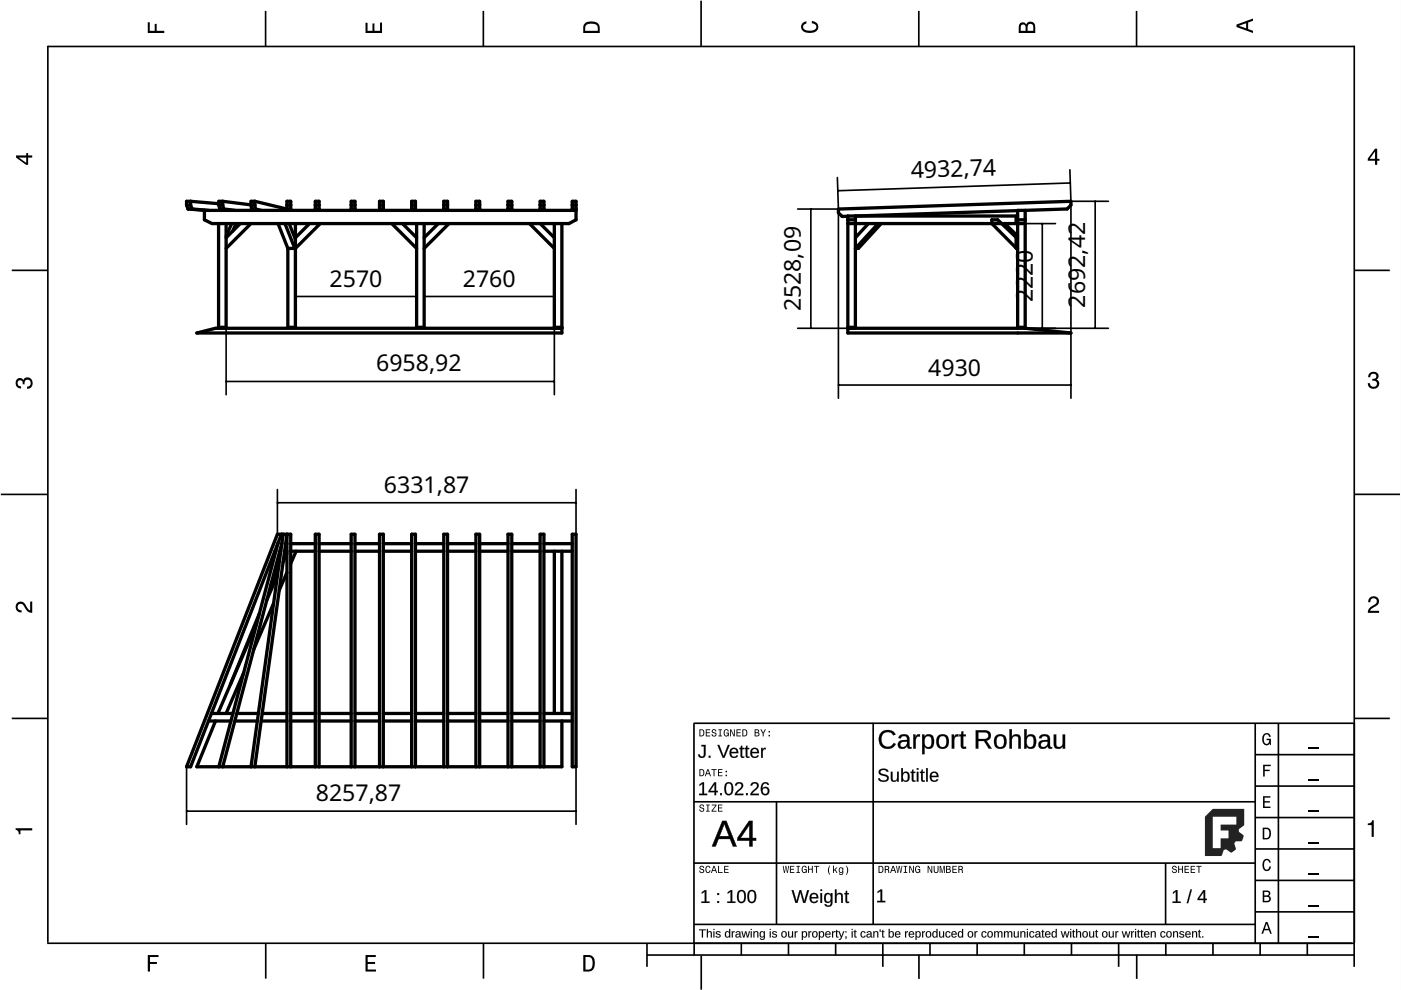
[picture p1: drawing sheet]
<svg xmlns="http://www.w3.org/2000/svg" width="297mm" height="210mm" viewBox="0 0 297 210" stroke-linecap="round" stroke-linejoin="round" font-family="sans-serif">
<defs><g id="words">
<g font-size="4.9">
<text x="193.2" y="37.8" transform="rotate(-2 193.2 37.8)">4932,74</text>
<text x="69.9" y="60.8">2570</text>
<text x="98.1" y="60.8">2760</text>
<text x="219" y="64.1" transform="rotate(-90 219 64.1)">2220</text>
<text x="230.1" y="65.2" transform="rotate(-90 230.1 65.2)">2692,42</text>
<text x="169.8" y="66" transform="rotate(-90 169.8 66)">2528,09</text>
<text x="79.8" y="78.7">6958,92</text>
<text x="196.8" y="79.6">4930</text>
<text x="81.4" y="104.5">6331,87</text>
<text x="67" y="169.8">8257,87</text>
</g>
</g></defs>
<g fill="#000">
<path d="M0 0h297v210h-297zM0 0v210h297v-210z"/>
<path d="M153.1 174h.9l2.2 5.5h-.8l-.6-1.6h-2.5l-.6 1.6h-.8zM153.2 174.1l-2.2 5.3h.7l.6-1.6h2.5l.6 1.6h.8l-2.2-5.3zM153.5 174.6l-.9 2.7h1.9zM153.6 174.5l1 2.8h-2.1zM158.8 174h.8l-.1 3.7 .8-.1v.7l-.8-.1 .1 1.3h-.8l.1-1.3-2.6 .1v-.6zM158.8 174.1l-2.5 3.6v.5h2.6v1.2h.6v-1.2h.8v-.5h-.8v-3.6zM158.8 174.8l-.1 .5-1.7 2.4h1.9zM158.8 174.8l.1 2.9h-2z"/>
<path d="M153.2 174.1h.8l2.2 5.3h-.8l-.6-1.5h-2.5l-.6 1.5h-.7zM153.6 174.6l-1 2.7h2zM158.8 174.1h.7v3.6h.8v.5h-.8v1.2h-.6v-1.2h-2.6v-.5zM158.9 174.8l-1.9 2.9h1.9z"/>
<path d="M148.2 197.1h1.4v.1h-.6v1.6h-.2v-1.6h-.6zM149.9 197h.2v.7a.45 .45 0 0 1 .5-.3 .45 .45 0 0 1 .3 .5v.9h-.2v-.9a.32 .32 0 0 0-.3-.3 .32 .32 0 0 0-.3 .4v.8h-.2zM151.3 197h.2v.2h-.2zM151.3 197.5h.2v1.3h-.2zM151.9 197.5h.6l.3 .3h-.2a.28 .28 0 0 0-.4-.2 .28 .28 0 0 0-.2 .3l.6 .2a.36 .36 0 0 1 .2 .4 .36 .36 0 0 1-.3 .3l-.6-.1-.2-.2 .2-.1a.32 .32 0 0 0 .4 .3 .32 .32 0 0 0 .2-.4l-.1-.1a.44 .44 0 0 1-.5-.2 .44 .44 0 0 1 0-.5zM153.8 197.6l.4-.2 .4 .3v-.7h.2v1.8h-.2v-.2a.5 .5 0 0 1-.7 .1 .5 .5 0 0 1-.2-.6zM154 197.7l-.1 .6 .2 .3a.49 .49 0 0 0 .5-.5 .49 .49 0 0 0-.5-.5zM155.1 197.5h.3v.2l.1-.2 .3-.1v.2l-.3 .1-.1 .2v.9h-.2zM156.1 197.6l.4-.2a.42 .42 0 0 1 .5 .5v.6l.2 .3h-.3l-.1-.3a.45 .45 0 0 1-.6 .3 .45 .45 0 0 1-.3-.5 .45 .45 0 0 1 .6-.3h.3a.3 .3 0 0 0-.2-.4 .3 .3 0 0 0-.4 .2h-.2zM156.2 198.3a.32 .32 0 0 0 .6 0 .32 .32 0 0 0-.6 0zM157.2 197.5h.2l.3 1.1 .3-1.1h.2l.3 1.1 .3-1.1h.2l-.4 1.3h-.2l-.3-1.2-.3 1.2h-.2zM159.2 197h.2v.2h-.2zM159.2 197.5h.2v1.3h-.2zM159.7 197.5h.2v.2a.45 .45 0 0 1 .6-.3 .45 .45 0 0 1 .3 .5v.9h-.2v-.9a.32 .32 0 0 0-.4-.3 .32 .32 0 0 0-.2 .4v.8h-.3zM161.2 197.6l.4-.2 .4 .3v-.2h.2v1.2a.56 .56 0 0 1-.5 .6 .56 .56 0 0 1-.6-.3l.5 .1a.41 .41 0 0 0 .4-.6 .54 .54 0 0 1-.8 .2 .54 .54 0 0 1-.1-.8zM161.4 197.7l-.1 .6a.38 .38 0 0 0 .5 .2 .38 .38 0 0 0 .1-.5l-.2-.4zM163.2 197h.2v.2h-.2zM163.2 197.5h.2v1.3h-.2zM163.8 197.5h.6l.3 .3h-.2a.28 .28 0 0 0-.3-.2 .28 .28 0 0 0-.2 .3l.5 .2a.36 .36 0 0 1 .3 .4 .36 .36 0 0 1-.4 .3l-.6-.1-.1-.2 .2-.1a.32 .32 0 0 0 .3 .3 .32 .32 0 0 0 .3-.4l-.2-.1a.44 .44 0 0 1-.5-.2 .44 .44 0 0 1 0-.5zM165.8 197.6a.64 .64 0 0 1 .9 .1 .64 .64 0 0 1-.1 .9 .64 .64 0 0 1-.9-.1zM166 197.7l-.1 .6 .2 .3a.49 .49 0 0 0 .5-.5 .49 .49 0 0 0-.5-.5zM167.1 197.5h.2v.8a.32 .32 0 0 0 .4 .3 .32 .32 0 0 0 .2-.4v-.7h.2v1.3h-.2v-.3a.44 .44 0 0 1-.5 .3 .44 .44 0 0 1-.3-.5zM168.5 197.5h.2v.2l.1-.2 .3-.1v.2l-.2 .1-.2 .2v.9h-.2zM170 197.5h.2v.2a.5 .5 0 0 1 .7-.2 .5 .5 0 0 1 .2 .6 .54 .54 0 0 1-.6 .7l-.3-.2v.7h-.2zM170.4 197.7a.49 .49 0 0 0-.2 .6 .49 .49 0 0 0 .6 .2v-.8zM171.4 197.5h.2v.2l.1-.2 .3-.1v.2l-.2 .1-.2 .2v.9h-.2zM172.3 197.6a.64 .64 0 0 1 .9 .1 .64 .64 0 0 1-.1 .9 .64 .64 0 0 1-.9-.1zM172.5 197.7l-.1 .6 .2 .3a.49 .49 0 0 0 .5-.5 .49 .49 0 0 0-.5-.5zM173.6 197.5h.2v.2a.5 .5 0 0 1 .7-.2 .5 .5 0 0 1 .2 .6 .54 .54 0 0 1-.6 .7l-.3-.2v.7h-.2zM174 197.7a.49 .49 0 0 0-.2 .6 .49 .49 0 0 0 .6 .2v-.8zM175.1 197.6a.6 .6 0 0 1 .7-.1 .6 .6 0 0 1 .3 .7h-.9a.39 .39 0 0 0 .2 .4 .39 .39 0 0 0 .5-.2l.2 .1a.67 .67 0 0 1-1 .1 .67 .67 0 0 1 0-1zM175.3 197.7l-.1 .3h.7l-.2-.4zM176.4 197.5h.2v.2l.1-.2 .3-.1v.2l-.2 .1-.2 .2v.9h-.2zM177.3 197.2h.2v.3h.2v.1h-.2v.8l.2 .4-.4-.1v-1.1h-.2v-.1h.2zM177.8 197.5h.2l.4 1 .4-1h.2l-.5 1.3a.54 .54 0 0 1-.7 .5v-.2h.3l.2-.3zM179.2 198.5h.3l-.1 .6h-.2l.2-.3zM179.2 197.5h.3v.2h-.3zM180.6 197h.2v.2h-.2zM180.6 197.5h.2v1.3h-.2zM181.2 197.2h.2v.3h.2v.1h-.2v.8l.2 .4-.4-.1-.1-1.1h-.1v-.1h.2zM182.6 197.6l.6-.1 .3 .3h-.2l-.2-.2a.46 .46 0 0 0-.5 .5 .46 .46 0 0 0 .7 .4l.2-.1a.61 .61 0 0 1-.9 .3 .61 .61 0 0 1-.1-1zM183.8 197.6l.5-.2a.42 .42 0 0 1 .5 .5v.6l.2 .3h-.3l-.1-.3a.45 .45 0 0 1-.6 .3 .45 .45 0 0 1-.3-.5 .45 .45 0 0 1 .6-.3h.3a.3 .3 0 0 0-.2-.4 .3 .3 0 0 0-.4 .2h-.2zM184 198.3a.32 .32 0 0 0 .6 0 .32 .32 0 0 0-.6 0zM185.2 197.5h.2v.2a.45 .45 0 0 1 .5-.3 .45 .45 0 0 1 .3 .5v.9h-.2v-.9a.32 .32 0 0 0-.4-.3 .32 .32 0 0 0-.2 .4v.8h-.2zM186.5 197.1h.2v.5h-.2zM187.1 197.2h.2v.3h.2v.1h-.2v.8l.2 .4-.4-.1-.1-1.1h-.1v-.1h.2zM188.4 197h.2v.7a.51 .51 0 0 1 .7-.2 .51 .51 0 0 1 .2 .6 .54 .54 0 0 1-.6 .7l-.3-.2v.2h-.2zM188.7 197.7l-.1 .7 .2 .2a.49 .49 0 0 0 .5-.5 .49 .49 0 0 0-.5-.5zM189.9 197.6a.6 .6 0 0 1 .7-.1 .6 .6 0 0 1 .3 .7h-.9a.39 .39 0 0 0 .2 .4 .39 .39 0 0 0 .5-.2l.2 .1a.67 .67 0 0 1-1 .1 .67 .67 0 0 1 0-1zM190.1 197.7l-.1 .3h.7l-.2-.4zM191.9 197.5h.2v.2l.1-.2 .3-.1v.2l-.2 .1-.2 .2v.9h-.2zM192.8 197.6a.6 .6 0 0 1 .7-.1 .6 .6 0 0 1 .3 .7h-.9a.39 .39 0 0 0 .2 .4 .39 .39 0 0 0 .5-.2l.2 .1a.67 .67 0 0 1-1 .1 .67 .67 0 0 1 0-1zM193 197.7l-.1 .3h.7l-.2-.4zM194.1 197.5h.2v.2a.5 .5 0 0 1 .7-.2 .5 .5 0 0 1 .2 .6 .54 .54 0 0 1-.6 .7l-.3-.2v.7h-.2zM194.5 197.7a.49 .49 0 0 0-.2 .6 .49 .49 0 0 0 .6 .2v-.8zM195.5 197.5h.2v.2l.1-.2 .3-.1v.2l-.2 .1-.2 .2v.9h-.2zM196.4 197.6a.64 .64 0 0 1 .9 .1 .64 .64 0 0 1-.1 .9 .64 .64 0 0 1-.9-.1zM196.6 197.7l-.1 .6 .2 .3a.49 .49 0 0 0 .5-.5 .49 .49 0 0 0-.5-.5zM197.8 197.6l.3-.2 .5 .3v-.7h.2v1.8h-.2v-.2a.5 .5 0 0 1-.7 .1 .5 .5 0 0 1-.2-.6zM198 197.7l-.1 .6 .2 .3a.49 .49 0 0 0 .5-.5 .49 .49 0 0 0-.5-.5zM199.1 197.5h.2v.8a.32 .32 0 0 0 .4 .3 .32 .32 0 0 0 .2-.4v-.7h.3v1.3h-.2l-.1-.3a.44 .44 0 0 1-.5 .3 .44 .44 0 0 1-.3-.5zM200.6 197.6l.6-.1 .3 .3h-.2l-.2-.2a.46 .46 0 0 0-.5 .5 .46 .46 0 0 0 .7 .4l.2-.1a.61 .61 0 0 1-.9 .3 .61 .61 0 0 1-.1-1zM201.8 197.6a.6 .6 0 0 1 .8-.1 .6 .6 0 0 1 .3 .7h-1a.39 .39 0 0 0 .3 .4 .39 .39 0 0 0 .4-.2l.2 .1a.67 .67 0 0 1-1 .1 .67 .67 0 0 1 0-1zM202 197.7l-.1 .3h.7l-.2-.4zM203.2 197.6l.4-.2 .4 .3v-.7h.2v1.8h-.2v-.2a.5 .5 0 0 1-.7 .1 .5 .5 0 0 1-.2-.6zM203.4 197.7l-.1 .6 .2 .3a.49 .49 0 0 0 .5-.5 .49 .49 0 0 0-.5-.5zM205.3 197.6a.64 .64 0 0 1 .9 .1 .64 .64 0 0 1-.1 .9 .64 .64 0 0 1-.9-.1zM205.5 197.7l-.1 .6 .2 .3a.49 .49 0 0 0 .5-.5 .49 .49 0 0 0-.5-.5zM206.6 197.5h.2v.2l.2-.2 .2-.1v.2l-.2 .1-.1 .2-.1 .9h-.2zM208.2 197.6l.6-.1 .3 .3h-.2l-.1-.2a.46 .46 0 0 0-.5 .5 .46 .46 0 0 0 .6 .4l.3-.1a.61 .61 0 0 1-.9 .3 .61 .61 0 0 1-.2-1zM209.5 197.6a.64 .64 0 0 1 .9 .1 .64 .64 0 0 1-.1 .9 .64 .64 0 0 1-.9-.1zM209.6 197.7v.6l.2 .3a.49 .49 0 0 0 .5-.5 .49 .49 0 0 0-.5-.5zM210.8 197.5h.2v.2a.41 .41 0 0 1 .4-.3 .41 .41 0 0 1 .3 .3 .41 .41 0 0 1 .5-.3 .41 .41 0 0 1 .3 .5v.9h-.2v-1l-.2-.2-.3 .2v1h-.2l-.1-1-.3-.2-.2 .2v1h-.2zM212.9 197.5h.2v.2a.41 .41 0 0 1 .4-.3 .41 .41 0 0 1 .3 .3 .41 .41 0 0 1 .5-.3 .41 .41 0 0 1 .3 .5v.9h-.2v-1l-.2-.2-.3 .2v1h-.3v-1l-.3-.2-.2 .2v1h-.2zM214.9 197.5h.3v.8a.32 .32 0 0 0 .3 .3 .32 .32 0 0 0 .3-.4v-.7h.2v1.3h-.2v-.3a.44 .44 0 0 1-.5 .3 .44 .44 0 0 1-.4-.5zM216.3 197.5h.2l.1 .2a.45 .45 0 0 1 .5-.3 .45 .45 0 0 1 .3 .5v.9h-.2v-.9a.32 .32 0 0 0-.4-.3 .32 .32 0 0 0-.2 .4v.8h-.3zM217.7 197h.2v.2h-.2zM217.7 197.5h.2v1.3h-.2zM218.4 197.6l.6-.1 .3 .3h-.2l-.2-.2a.46 .46 0 0 0-.5 .5 .46 .46 0 0 0 .6 .4l.3-.1a.61 .61 0 0 1-.9 .3 .61 .61 0 0 1-.1-1zM219.6 197.6l.5-.2a.42 .42 0 0 1 .5 .5v.6l.2 .3h-.3l-.2-.3a.45 .45 0 0 1-.5 .3 .45 .45 0 0 1-.3-.5 .45 .45 0 0 1 .5-.3h.3a.3 .3 0 0 0-.2-.4 .3 .3 0 0 0-.3 .2h-.3zM219.7 198.3a.35 .35 0 0 0 .7 0 .35 .35 0 0 0-.7 0zM221 197.2h.2v.3h.2v.1h-.2v.8l.2 .4-.4-.1-.1-1.1h-.1v-.1h.2zM221.7 197.6a.6 .6 0 0 1 .7-.1 .6 .6 0 0 1 .3 .7h-.9a.39 .39 0 0 0 .2 .4 .39 .39 0 0 0 .5-.2l.2 .1a.67 .67 0 0 1-1 .1 .67 .67 0 0 1 0-1zM221.9 197.7l-.1 .3h.7l-.2-.4zM223.1 197.6l.3-.2 .4 .3v-.7h.3v1.8h-.2l-.1-.2a.5 .5 0 0 1-.6 .1 .5 .5 0 0 1-.3-.6zM223.2 197.7v.6l.1 .3a.49 .49 0 0 0 .5-.5 .49 .49 0 0 0-.5-.5zM224.9 197.5h.2l.3 1.1 .3-1.1h.2l.3 1.1 .3-1.1h.2l-.3 1.3h-.3l-.3-1.2-.3 1.2h-.2zM226.9 197h.2v.2h-.2zM226.9 197.5h.2v1.3h-.2zM227.5 197.2h.2v.3h.2v.1h-.2v.8l.3 .4-.5-.1v-1.1h-.2v-.1h.2zM228.2 197h.2v.7a.45 .45 0 0 1 .5-.3 .45 .45 0 0 1 .3 .5v.9h-.2v-.9a.32 .32 0 0 0-.4-.3 .32 .32 0 0 0-.2 .4v.8h-.2zM229.6 197.6a.64 .64 0 0 1 .9 .1 .64 .64 0 0 1-.1 .9 .64 .64 0 0 1-.9-.1zM229.8 197.7l-.1 .6 .2 .3a.49 .49 0 0 0 .5-.5 .49 .49 0 0 0-.5-.5zM230.9 197.5h.2v.8a.32 .32 0 0 0 .4 .3 .32 .32 0 0 0 .3-.4v-.7h.2v1.3h-.2v-.3a.44 .44 0 0 1-.5 .3 .44 .44 0 0 1-.4-.5zM232.4 197.2h.2v.3h.2v.1h-.2v.8l.2 .4-.4-.1-.1-1.1h-.1v-.1h.1zM233.8 197.6a.64 .64 0 0 1 .9 .1 .64 .64 0 0 1-.1 .9 .64 .64 0 0 1-.9-.1zM234 197.7l-.1 .6 .2 .3a.49 .49 0 0 0 .5-.5 .49 .49 0 0 0-.5-.5zM235.1 197.5h.2v.8a.32 .32 0 0 0 .4 .3 .32 .32 0 0 0 .2-.4v-.7h.2l.1 1.3h-.3v-.3a.44 .44 0 0 1-.5 .3 .44 .44 0 0 1-.3-.5zM236.5 197.5h.2v.2l.1-.2 .3-.1v.2l-.2 .1-.2 .2v.9h-.2zM237.8 197.5h.3l.2 1.1 .3-1.1h.3l.3 1.1 .2-1.1h.3l-.4 1.3h-.3l-.3-1.2-.2 1.2h-.3zM239.8 197.5h.2v.2l.2-.2 .2-.1v.2l-.2 .1-.1 .2-.1 .9h-.2zM240.6 197h.3v.2h-.3zM240.6 197.5h.3v1.3h-.3zM241.3 197.2h.1v.3h.3v.1h-.3v.8l.3 .4-.4-.1-.1-1.1h-.1v-.1h.1zM242 197.2h.1v.3h.3v.1h-.3v.8l.3 .4-.4-.1-.1-1.1h-.1v-.1h.1zM242.7 197.6a.6 .6 0 0 1 .7-.1 .6 .6 0 0 1 .3 .7h-.9a.39 .39 0 0 0 .2 .4 .39 .39 0 0 0 .5-.2l.2 .1a.67 .67 0 0 1-1 .1 .67 .67 0 0 1 0-1zM242.9 197.7l-.1 .3h.7l-.2-.4zM244 197.5h.2v.2a.45 .45 0 0 1 .5-.3 .45 .45 0 0 1 .3 .5v.9h-.2v-.9a.32 .32 0 0 0-.3-.3 .32 .32 0 0 0-.3 .4v.8h-.2zM246.2 197.6l.6-.1 .3 .3h-.2l-.2-.2a.46 .46 0 0 0-.5 .5 .46 .46 0 0 0 .6 .4l.3-.1a.61 .61 0 0 1-.9 .3 .61 .61 0 0 1-.1-1zM247.4 197.6a.64 .64 0 0 1 .9 .1 .64 .64 0 0 1-.1 .9 .64 .64 0 0 1-.9-.1zM247.6 197.7l-.1 .6 .2 .3a.49 .49 0 0 0 .5-.5 .49 .49 0 0 0-.5-.5zM248.7 197.5h.2v.2a.45 .45 0 0 1 .5-.3 .45 .45 0 0 1 .4 .5v.9h-.3v-.9a.32 .32 0 0 0-.3-.3 .32 .32 0 0 0-.3 .4v.8h-.2zM250.2 197.5h.6l.3 .3h-.2a.28 .28 0 0 0-.4-.2 .28 .28 0 0 0-.2 .3l.6 .2a.36 .36 0 0 1 .2 .4 .36 .36 0 0 1-.3 .3l-.6-.1-.2-.2 .2-.1a.32 .32 0 0 0 .4 .3 .32 .32 0 0 0 .2-.4l-.2-.1a.44 .44 0 0 1-.4-.2 .44 .44 0 0 1 0-.5zM251.4 197.6a.6 .6 0 0 1 .8-.1 .6 .6 0 0 1 .3 .7h-1a.39 .39 0 0 0 .3 .4 .39 .39 0 0 0 .4-.2l.2 .1a.67 .67 0 0 1-1 .1 .67 .67 0 0 1 0-1zM251.6 197.7l-.1 .3h.7l-.2-.4zM252.7 197.5h.2l.1 .2a.45 .45 0 0 1 .5-.3 .45 .45 0 0 1 .3 .5v.9h-.2v-.9a.32 .32 0 0 0-.4-.3 .32 .32 0 0 0-.2 .4v.8h-.3zM254.2 197.2h.2v.3h.2v.1h-.2v.8l.2 .4-.4-.1v-1.1h-.2v-.1h.2zM254.9 198.5h.2v.3h-.2z"/>
<path d="M148.2 197h1.5v.3l-.7-.1 .1 1.6h-.3v-1.6l-.6 .1zM148.2 197.1v.1h.6v1.6h.2v-1.6h.6v-.1zM149.9 196.9h.2v.8a.45 .45 0 0 1 .5-.3 .45 .45 0 0 1 .3 .5v.9h-.2v-.9a.3 .3 0 0 0-.3-.3 .3 .3 0 0 0-.3 .4v.8h-.2zM149.9 197v1.8h.2v-.8a.33 .33 0 0 1 .3-.4 .33 .33 0 0 1 .3 .3v.9h.2v-.9a.45 .45 0 0 0-.3-.4 .45 .45 0 0 0-.5 .2v-.7zM151.2 196.9h.3v.3h-.3zM151.3 197v.2h.2v-.2zM151.2 197.4h.3v1.4h-.3zM151.3 197.5v1.3h.2v-1.3zM151.9 197.5h.7l.2 .3h-.2a.27 .27 0 0 0-.3-.2 .27 .27 0 0 0-.2 .3l.5 .2a.37 .37 0 0 1 .2 .4 .37 .37 0 0 1-.3 .3l-.6-.1-.2-.2 .2-.1a.31 .31 0 0 0 .4 .2 .31 .31 0 0 0 .2-.3l-.3-.1a.39 .39 0 0 1-.4-.2 .39 .39 0 0 1 .1-.5zM151.9 197.5a.47 .47 0 0 0 0 .6 .47 .47 0 0 0 .6 .1l.1 .1a.35 .35 0 0 1-.3 .4 .35 .35 0 0 1-.4-.3l-.2 .1a.51 .51 0 0 0 .7 .3 .51 .51 0 0 0 .3-.6l-.5-.2a.19 .19 0 0 1-.2-.2 .19 .19 0 0 1 .1-.2l.7 .2-.3-.3zM153.8 197.6l.4-.2 .4 .3v-.8h.2v1.9h-.2v-.2a.51 .51 0 0 1-.7 .2 .51 .51 0 0 1-.2-.7zM153.8 197.6a.66 .66 0 0 0-.1 .8 .66 .66 0 0 0 .7 .3l.2-.2v.3h.2v-1.8h-.2v.7a.46 .46 0 0 0-.8-.1zM154 197.7v.6l.1 .3a.48 .48 0 0 0 .5-.5 .48 .48 0 0 0-.5-.5zM154 197.7l.1-.1a.5 .5 0 0 1 .5 .5 .5 .5 0 0 1-.5 .5l-.2-.2zM155.1 197.4h.3v.3l.1-.2 .3-.1v.3h-.3l-.1 .2v.9h-.3zM155.1 197.5l.1 1.3h.2v-.9l.1-.3h.3v-.2l-.3 .1-.1 .2v-.2zM156 197.6l.5-.2a.44 .44 0 0 1 .5 .5v.6l.2 .3h-.3l-.1-.3a.46 .46 0 0 1-.6 .3 .46 .46 0 0 1-.3-.5 .46 .46 0 0 1 .6-.3h.3a.29 .29 0 0 0-.2-.4 .29 .29 0 0 0-.4 .2h-.2zM156.1 197.6l-.1 .2h.2a.31 .31 0 0 1 .4-.2 .31 .31 0 0 1 .2 .4h-.3a.43 .43 0 0 0-.5 .3 .43 .43 0 0 0 .3 .5 .43 .43 0 0 0 .5-.3l.1 .3h.3l-.2-.3v-.6a.52 .52 0 0 0-.4-.5 .52 .52 0 0 0-.5 .2zM156.2 198.2a.29 .29 0 0 0 .2 .5 .29 .29 0 0 0 .4-.4v-.2zM156.2 198.2l.6-.1a.34 .34 0 0 1-.2 .5 .34 .34 0 0 1-.4-.4zM157.2 197.4h.2l.3 1.2 .3-1.2h.2l.3 1.2 .3-1.2h.2l-.4 1.4h-.2l-.3-1.2-.3 1.2h-.2zM157.2 197.5l.4 1.3h.2l.3-1.2 .3 1.2h.2l.4-1.3h-.2l-.3 1.1-.3-1.1h-.2l-.3 1.1-.3-1.1zM159.2 196.9h.2v.3h-.2zM159.2 197v.2h.2v-.2zM159.2 197.4h.2v1.4h-.2zM159.2 197.5v1.3h.2v-1.3zM159.7 197.4h.2v.3a.45 .45 0 0 1 .6-.3 .45 .45 0 0 1 .3 .5v.9h-.2v-.9a.31 .31 0 0 0-.4-.3 .31 .31 0 0 0-.2 .4v.8h-.3zM159.7 197.5v1.3h.3l-.1-.8a.33 .33 0 0 1 .3-.4 .33 .33 0 0 1 .4 .3v.9h.2v-.9a.45 .45 0 0 0-.4-.4 .45 .45 0 0 0-.5 .2v-.2zM161.2 197.6a.46 .46 0 0 1 .8 .1v-.3h.2v1.3a.57 .57 0 0 1-.5 .6 .57 .57 0 0 1-.6-.3l.5 .1a.4 .4 0 0 0 .3-.6h.1a.47 .47 0 0 1-.6 .3 .47 .47 0 0 1-.3-.5zM161.2 197.6a.62 .62 0 0 0-.1 .8 .62 .62 0 0 0 .8 .2l.1-.1a.4 .4 0 0 1-.1 .5 .4 .4 0 0 1-.5 0h-.3a.55 .55 0 0 0 .6 .3 .55 .55 0 0 0 .5-.6v-1.2h-.2v.2a.46 .46 0 0 0-.8-.1zM161.4 197.7l-.1 .6a.37 .37 0 0 0 .5 .2 .37 .37 0 0 0 .1-.5l-.2-.4zM161.3 197.7a.44 .44 0 0 1 .7 .4 .44 .44 0 0 1-.7 .4zM163.2 196.9h.2v.3h-.2zM163.2 197v.2h.2v-.2zM163.2 197.4h.2v1.4h-.2zM163.2 197.5v1.3h.2v-1.3zM163.8 197.5h.8l.1 .3h-.2a.27 .27 0 0 0-.3-.2 .27 .27 0 0 0-.2 .3l.5 .2a.37 .37 0 0 1 .3 .4 .37 .37 0 0 1-.4 .3l-.6-.1-.2-.2 .3-.1a.31 .31 0 0 0 .3 .2 .31 .31 0 0 0 .3-.3l-.3-.1a.39 .39 0 0 1-.4-.2 .39 .39 0 0 1 0-.5zM163.8 197.5a.47 .47 0 0 0 .1 .6 .47 .47 0 0 0 .5 .1l.1 .1a.35 .35 0 0 1-.3 .4 .35 .35 0 0 1-.4-.3l-.1 .1a.51 .51 0 0 0 .6 .3 .51 .51 0 0 0 .3-.6l-.5-.2a.19 .19 0 0 1-.2-.2 .19 .19 0 0 1 .2-.2l.6 .2-.3-.3zM165.8 197.6a.65 .65 0 0 1 .9 .1 .65 .65 0 0 1-.1 .9 .65 .65 0 0 1-.9-.1zM165.8 197.6a.67 .67 0 0 0 .1 1.1 .67 .67 0 0 0 1-.4 .67 .67 0 0 0-.7-.9zM166 197.7l-.1 .6 .2 .3a.48 .48 0 0 0 .5-.5 .48 .48 0 0 0-.5-.5zM165.9 197.7l.2-.1a.5 .5 0 0 1 .5 .5 .5 .5 0 0 1-.5 .5l-.2-.3zM167.1 197.4h.2v.9a.31 .31 0 0 0 .4 .3 .31 .31 0 0 0 .2-.4v-.8h.3v1.4h-.3v-.3a.45 .45 0 0 1-.5 .3 .45 .45 0 0 1-.3-.5zM167.1 197.5v.8a.45 .45 0 0 0 .3 .5 .45 .45 0 0 0 .5-.3v.3h.2v-1.3h-.2v.7a.33 .33 0 0 1-.2 .5 .33 .33 0 0 1-.4-.4v-.8zM168.5 197.4h.2v.3l.1-.2 .3-.1v.3h-.2l-.2 .2v.9h-.2zM168.5 197.5v1.3h.2v-.9l.2-.3h.2v-.2l-.3 .1-.1 .2v-.2zM170 197.4h.2v.3a.51 .51 0 0 1 .7-.2 .51 .51 0 0 1 .2 .6 .55 .55 0 0 1-.6 .7l-.3-.2v.7h-.2zM170 197.5v1.8h.2v-.7a.46 .46 0 0 0 .5 .2 .46 .46 0 0 0 .4-.4 .58 .58 0 0 0 0-.7 .58 .58 0 0 0-.8-.1l-.1 .1v-.2zM170.4 197.7a.47 .47 0 0 0-.2 .6 .47 .47 0 0 0 .6 .2v-.8zM170.4 197.6h.1a.51 .51 0 0 1 .4 .5 .51 .51 0 0 1-.5 .5l-.2-.5zM171.4 197.4h.2v.3l.1-.2 .3-.1v.3h-.2l-.1 .2-.1 .9h-.2zM171.4 197.5v1.3h.2v-.9l.2-.3h.2v-.2l-.3 .1-.1 .2v-.2zM172.3 197.6a.65 .65 0 0 1 .9 .1 .65 .65 0 0 1-.1 .9 .65 .65 0 0 1-.9-.1zM172.3 197.6a.67 .67 0 0 0 .1 1.1 .67 .67 0 0 0 1-.4 .67 .67 0 0 0-.6-.9zM172.5 197.7l-.1 .6 .2 .3a.48 .48 0 0 0 .5-.5 .48 .48 0 0 0-.5-.5zM172.5 197.7l.1-.1a.5 .5 0 0 1 .5 .5 .5 .5 0 0 1-.5 .5l-.2-.3zM173.6 197.4h.2v.3a.51 .51 0 0 1 .7-.2 .51 .51 0 0 1 .3 .6 .55 .55 0 0 1-.7 .7l-.3-.2 .1 .7h-.3zM173.6 197.5v1.8h.2v-.7a.46 .46 0 0 0 .5 .2 .46 .46 0 0 0 .4-.4 .58 .58 0 0 0 0-.7 .58 .58 0 0 0-.8-.1l-.1 .1v-.2zM174 197.7a.47 .47 0 0 0-.2 .6 .47 .47 0 0 0 .6 .2v-.8zM174 197.6h.1a.51 .51 0 0 1 .4 .5 .51 .51 0 0 1-.5 .5l-.2-.5zM175.1 197.6a.61 .61 0 0 1 .7-.1 .61 .61 0 0 1 .3 .7h-.9a.38 .38 0 0 0 .2 .4 .38 .38 0 0 0 .5-.2l.2 .1a.68 .68 0 0 1-1 .1 .68 .68 0 0 1 0-1zM175.1 197.6a.66 .66 0 0 0 0 1 .66 .66 0 0 0 1-.1l-.2-.1a.39 .39 0 0 1-.5 .2 .39 .39 0 0 1-.2-.5l.9 .1a.59 .59 0 0 0-.3-.7 .59 .59 0 0 0-.7 .1zM175.3 197.7l-.1 .3h.7l-.2-.4zM175.3 197.7a.36 .36 0 0 1 .4-.1 .36 .36 0 0 1 .2 .4h-.7zM176.4 197.4h.2v.3l.1-.2 .3-.1v.3h-.2l-.1 .2-.1 .9h-.2zM176.4 197.5v1.3h.2v-.9l.2-.3h.2v-.2l-.2 .1-.2 .2v-.2zM177.3 197.1h.2v.4l.2-.1v.2h-.2v.9l.3 .1-.1 .2-.4-.1v-1.1h-.2v-.2l.2 .1zM177.3 197.2v.3h-.2v.1h.2v1.1l.4 .1v-.2h-.2v-.2v-.8h.2v-.1h-.2v-.3zM177.7 197.4h.3l.4 1.1 .4-1.1h.2l-.5 1.4a.52 .52 0 0 1-.7 .5v-.2h.3l.2-.3zM177.8 197.5l.5 1.3-.5 .5a.53 .53 0 0 0 .7-.5l.5-1.3h-.2l-.4 1.1-.4-1.1zM179.2 198.5h.3a.37 .37 0 0 1-.3 .6l.2-.3h-.2zM179.2 198.5v.3h.2l-.2 .3h.2l.1-.6zM179.2 197.4h.3v.3h-.3zM179.2 197.5v.2h.3v-.2zM180.6 196.9h.2v.3h-.2zM180.6 197v.2h.2v-.2zM180.6 197.4h.2v1.4h-.2zM180.6 197.5v1.3h.2v-1.3zM181.2 197.1h.2v.4l.2-.1v.2h-.2v.9l.2 .1v.2l-.4-.1-.1-1.1h-.1v-.2l.2 .1zM181.2 197.2v.3h-.2v.1h.2v1.1l.4 .1v-.2h-.2v-.2v-.8h.2v-.1h-.2v-.3zM182.6 197.6a.55 .55 0 0 1 .5-.2 .55 .55 0 0 1 .4 .4l-.2 .1a.29 .29 0 0 0-.3-.3 .29 .29 0 0 0-.3 .3v.4a.3 .3 0 0 0 .3 .3 .3 .3 0 0 0 .3-.2h.2a.6 .6 0 0 1-.8 .4 .6 .6 0 0 1-.2-.9zM182.6 197.6a.64 .64 0 0 0-.1 .9 .64 .64 0 0 0 1 0v-.1h-.2a.31 .31 0 0 1-.3 .2 .31 .31 0 0 1-.3-.3v-.4a.31 .31 0 0 1 .3-.3 .31 .31 0 0 1 .3 .2h.2a.53 .53 0 0 0-.9-.2zM183.8 197.6l.5-.2a.44 .44 0 0 1 .5 .5v.6l.2 .3h-.3l-.1-.3a.46 .46 0 0 1-.6 .3 .46 .46 0 0 1-.3-.5 .46 .46 0 0 1 .6-.3h.3a.29 .29 0 0 0-.3-.4 .29 .29 0 0 0-.3 .2h-.3zM183.9 197.6l-.1 .2h.2a.31 .31 0 0 1 .4-.2 .31 .31 0 0 1 .2 .4h-.3a.43 .43 0 0 0-.5 .3 .43 .43 0 0 0 .3 .5 .43 .43 0 0 0 .5-.3l.1 .3h.3l-.2-.3v-.6a.53 .53 0 0 0-.4-.5 .53 .53 0 0 0-.5 .2zM184 198.2a.29 .29 0 0 0 .2 .5 .29 .29 0 0 0 .3-.4l.1-.2zM184 198.2l.6-.1a.34 .34 0 0 1-.2 .5 .34 .34 0 0 1-.4-.4zM185.1 197.4h.3v.3a.45 .45 0 0 1 .5-.3 .45 .45 0 0 1 .3 .5v.9h-.2v-.9a.31 .31 0 0 0-.4-.3 .31 .31 0 0 0-.2 .4v.8h-.3zM185.2 197.5v1.3h.2v-.8a.33 .33 0 0 1 .2-.4 .33 .33 0 0 1 .4 .3v.9h.2v-.9a.45 .45 0 0 0-.3-.4 .45 .45 0 0 0-.5 .2v-.2zM186.5 197h.2v.6h-.2zM186.5 197.1v.5h.2v-.5zM187.1 197.1h.2v.4l.2-.1v.2h-.2v.9l.2 .1v.2l-.4-.1-.1-1.1h-.1v-.2l.2 .1zM187.1 197.2v.3h-.2v.1h.2v1.1l.4 .1v-.2h-.2l-.1-.2v-.8h.3v-.1h-.3l.1-.3zM188.4 196.9h.2v.8a.51 .51 0 0 1 .7-.2 .51 .51 0 0 1 .2 .6 .55 .55 0 0 1-.6 .7l-.3-.2v.2h-.2zM188.4 197v1.8h.2v-.2a.46 .46 0 0 0 .5 .2 .46 .46 0 0 0 .4-.4 .58 .58 0 0 0 0-.7 .58 .58 0 0 0-.8-.1l-.1 .1v-.7zM188.7 197.7v.7l.1 .2a.48 .48 0 0 0 .5-.5 .48 .48 0 0 0-.5-.5zM188.7 197.7l.1-.1a.5 .5 0 0 1 .5 .5 .5 .5 0 0 1-.5 .5l-.2-.2zM189.9 197.6a.61 .61 0 0 1 .7-.1 .61 .61 0 0 1 .3 .7h-.9a.38 .38 0 0 0 .2 .4 .38 .38 0 0 0 .5-.2l.2 .1a.68 .68 0 0 1-1 .1 .68 .68 0 0 1 0-1zM189.9 197.6a.66 .66 0 0 0 0 1 .66 .66 0 0 0 1-.1l-.2-.1a.39 .39 0 0 1-.5 .2 .39 .39 0 0 1-.2-.5l.9 .1a.59 .59 0 0 0-.3-.7 .59 .59 0 0 0-.7 .1zM190.1 197.7l-.1 .3h.7l-.2-.4zM190.1 197.7a.36 .36 0 0 1 .4-.1 .36 .36 0 0 1 .2 .4h-.7zM191.9 197.4h.2v.3l.1-.2 .3-.1v.3h-.2l-.2 .2v.9h-.2zM191.9 197.5v1.3h.2v-.9l.2-.3h.2v-.2l-.3 .1-.1 .2v-.2zM192.8 197.6a.61 .61 0 0 1 .7-.1 .61 .61 0 0 1 .3 .7h-.9a.38 .38 0 0 0 .2 .4 .38 .38 0 0 0 .5-.2l.2 .1a.68 .68 0 0 1-1 .1 .68 .68 0 0 1 0-1zM192.8 197.6a.66 .66 0 0 0 0 1 .66 .66 0 0 0 1-.1l-.2-.1a.39 .39 0 0 1-.5 .2 .39 .39 0 0 1-.2-.5l.9 .1a.59 .59 0 0 0-.3-.7 .59 .59 0 0 0-.7 .1zM193 197.7l-.1 .3h.7l-.2-.4zM193 197.7a.36 .36 0 0 1 .4-.1 .36 .36 0 0 1 .2 .4h-.7zM194.1 197.4h.2v.3a.51 .51 0 0 1 .7-.2 .51 .51 0 0 1 .2 .6 .55 .55 0 0 1-.6 .7l-.3-.2v.7h-.2zM194.1 197.5v1.8h.2v-.7a.46 .46 0 0 0 .5 .2 .46 .46 0 0 0 .4-.4 .58 .58 0 0 0 0-.7 .58 .58 0 0 0-.8-.1l-.1 .1v-.2zM194.5 197.7a.47 .47 0 0 0-.2 .6 .47 .47 0 0 0 .6 .2v-.8zM194.5 197.6h.1a.51 .51 0 0 1 .4 .5 .51 .51 0 0 1-.5 .5l-.2-.5zM195.5 197.4h.2v.3l.1-.2 .3-.1v.3h-.2l-.1 .2-.1 .9h-.2zM195.5 197.5v1.3h.2v-.9l.2-.3h.2v-.2l-.3 .1-.1 .2v-.2zM196.4 197.6a.65 .65 0 0 1 .9 .1 .65 .65 0 0 1-.1 .9 .65 .65 0 0 1-.9-.1zM196.4 197.6a.67 .67 0 0 0 .1 1.1 .67 .67 0 0 0 1-.4 .67 .67 0 0 0-.6-.9zM196.6 197.7l-.1 .6 .2 .3a.48 .48 0 0 0 .5-.5 .48 .48 0 0 0-.5-.5zM196.6 197.7l.1-.1a.5 .5 0 0 1 .5 .5 .5 .5 0 0 1-.5 .5l-.2-.3zM197.8 197.6l.3-.2 .5 .3-.1-.8h.3v1.9h-.2v-.2a.51 .51 0 0 1-.7 .2 .51 .51 0 0 1-.3-.7zM197.8 197.6a.66 .66 0 0 0-.1 .8 .66 .66 0 0 0 .7 .3l.2-.2v.3h.2v-1.8h-.2v.7a.46 .46 0 0 0-.8-.1zM198 197.7l-.1 .6 .2 .3a.48 .48 0 0 0 .4-.5 .48 .48 0 0 0-.4-.5zM197.9 197.7l.2-.1a.5 .5 0 0 1 .5 .5 .5 .5 0 0 1-.6 .5l-.1-.2zM199.1 197.4h.2v.9a.31 .31 0 0 0 .4 .3 .31 .31 0 0 0 .2-.4v-.8h.3v1.4h-.3v-.3a.45 .45 0 0 1-.5 .3 .45 .45 0 0 1-.3-.5zM199.1 197.5v.8a.45 .45 0 0 0 .4 .5 .45 .45 0 0 0 .5-.3v.3h.2v-1.3h-.3l.1 .7a.33 .33 0 0 1-.3 .5 .33 .33 0 0 1-.4-.4v-.8zM200.6 197.6a.55 .55 0 0 1 .5-.2 .55 .55 0 0 1 .4 .4l-.2 .1a.29 .29 0 0 0-.3-.3 .29 .29 0 0 0-.3 .3v.4a.3 .3 0 0 0 .3 .3 .3 .3 0 0 0 .3-.2h.2a.6 .6 0 0 1-.8 .4 .6 .6 0 0 1-.3-.9zM200.6 197.6a.64 .64 0 0 0-.1 .9 .64 .64 0 0 0 1 0v-.1h-.2a.31 .31 0 0 1-.3 .2 .31 .31 0 0 1-.3-.3v-.4a.31 .31 0 0 1 .3-.3 .31 .31 0 0 1 .3 .2h.2a.53 .53 0 0 0-.9-.2zM201.8 197.6a.61 .61 0 0 1 .8-.1 .61 .61 0 0 1 .3 .7h-1a.38 .38 0 0 0 .3 .4 .38 .38 0 0 0 .4-.2l.2 .1a.68 .68 0 0 1-1 .1 .68 .68 0 0 1 0-1zM201.8 197.6a.66 .66 0 0 0 0 1 .66 .66 0 0 0 1-.1l-.2-.1a.39 .39 0 0 1-.5 .2 .39 .39 0 0 1-.2-.5l.9 .1a.59 .59 0 0 0-.2-.7 .59 .59 0 0 0-.8 .1zM202 197.7l-.1 .3h.7l-.2-.4zM202 197.7a.36 .36 0 0 1 .4-.1 .36 .36 0 0 1 .2 .4h-.7zM203.2 197.6l.4-.2 .4 .3v-.8h.2v1.9h-.2v-.2a.51 .51 0 0 1-.7 .2 .51 .51 0 0 1-.2-.7zM203.2 197.6a.66 .66 0 0 0-.1 .8 .66 .66 0 0 0 .7 .3l.2-.2v.3h.2v-1.8h-.2v.7a.46 .46 0 0 0-.8-.1zM203.4 197.7l-.1 .6 .2 .3a.48 .48 0 0 0 .5-.5 .48 .48 0 0 0-.5-.5zM203.4 197.7l.1-.1a.5 .5 0 0 1 .5 .5 .5 .5 0 0 1-.5 .5l-.2-.2zM205.3 197.6a.65 .65 0 0 1 .9 .1 .65 .65 0 0 1-.1 .9 .65 .65 0 0 1-.9-.1zM205.3 197.6a.67 .67 0 0 0 .1 1.1 .67 .67 0 0 0 1-.4 .67 .67 0 0 0-.6-.9zM205.5 197.7l-.1 .6 .2 .3a.48 .48 0 0 0 .5-.5 .48 .48 0 0 0-.5-.5zM205.5 197.7l.1-.1a.5 .5 0 0 1 .5 .5 .5 .5 0 0 1-.5 .5l-.2-.3zM206.6 197.4h.2v.3l.1-.2 .3-.1v.3h-.2l-.1 .2v.9h-.3zM206.6 197.5v1.3h.2v-.9l.2-.3h.2v-.2l-.2 .1-.2 .2v-.2zM208.2 197.6a.55 .55 0 0 1 .6-.2 .55 .55 0 0 1 .4 .4l-.3 .1a.29 .29 0 0 0-.3-.3 .29 .29 0 0 0-.3 .3v.4a.3 .3 0 0 0 .3 .3 .3 .3 0 0 0 .3-.2h.3a.6 .6 0 0 1-.8 .4 .6 .6 0 0 1-.3-.9zM208.2 197.6a.64 .64 0 0 0 0 .9 .64 .64 0 0 0 .9 0l.1-.1h-.3a.31 .31 0 0 1-.3 .2 .31 .31 0 0 1-.3-.3v-.4a.31 .31 0 0 1 .3-.3 .31 .31 0 0 1 .3 .2h.2a.53 .53 0 0 0-.9-.2zM209.5 197.6a.65 .65 0 0 1 .9 .1 .65 .65 0 0 1-.1 .9 .65 .65 0 0 1-.9-.1zM209.5 197.6a.67 .67 0 0 0 .1 1.1 .67 .67 0 0 0 1-.4 .67 .67 0 0 0-.7-.9zM209.7 197.7l-.1 .6 .2 .3a.48 .48 0 0 0 .5-.5 .48 .48 0 0 0-.5-.5zM209.6 197.7l.2-.1a.5 .5 0 0 1 .5 .5 .5 .5 0 0 1-.6 .5l-.1-.3zM210.8 197.4h.2v.3a.4 .4 0 0 1 .4-.3 .4 .4 0 0 1 .4 .3h-.1a.41 .41 0 0 1 .5-.3 .41 .41 0 0 1 .3 .5v.9h-.2v-1l-.2-.2-.3 .2v1h-.3v-1l-.3-.2-.2 .2v1h-.2zM210.8 197.5v1.3h.2v-1l.2-.2 .3 .2 .1 1h.2v-1l.3-.2 .2 .2v1h.2v-.9a.41 .41 0 0 0-.3-.4 .41 .41 0 0 0-.5 .2 .41 .41 0 0 0-.3-.3 .41 .41 0 0 0-.4 .3v-.2zM212.8 197.4h.3v.3a.4 .4 0 0 1 .4-.3 .4 .4 0 0 1 .3 .3 .41 .41 0 0 1 .5-.3 .41 .41 0 0 1 .3 .5v.9h-.2v-1l-.2-.2-.3 .2v1h-.3v-1l-.3-.2-.2 .2v1h-.2zM212.9 197.5v1.3h.2v-1l.2-.2 .3 .2v1h.3v-1l.3-.2 .2 .2v1h.2v-.9a.41 .41 0 0 0-.3-.4 .41 .41 0 0 0-.5 .2 .41 .41 0 0 0-.4-.3 .41 .41 0 0 0-.3 .3v-.2zM214.9 197.4h.3v.9a.31 .31 0 0 0 .3 .3 .31 .31 0 0 0 .3-.4v-.8h.2v1.4h-.2v-.3a.45 .45 0 0 1-.5 .3 .45 .45 0 0 1-.4-.5zM214.9 197.5l.1 .8a.45 .45 0 0 0 .3 .5 .45 .45 0 0 0 .5-.3v.3h.2v-1.3h-.2v.7a.33 .33 0 0 1-.3 .5 .33 .33 0 0 1-.4-.4l.1-.8zM216.3 197.4h.3v.3a.45 .45 0 0 1 .5-.3 .45 .45 0 0 1 .3 .5v.9h-.2v-.9a.31 .31 0 0 0-.4-.3 .31 .31 0 0 0-.2 .4v.8h-.3zM216.3 197.5v1.3h.3l-.1-.8a.33 .33 0 0 1 .3-.4 .33 .33 0 0 1 .4 .3v.9h.2v-.9a.45 .45 0 0 0-.4-.4 .45 .45 0 0 0-.5 .2v-.2zM217.7 196.9h.3v.3h-.3zM217.7 197v.2h.2v-.2zM217.7 197.4h.3v1.4h-.3zM217.7 197.5v1.3h.2v-1.3zM218.4 197.6a.55 .55 0 0 1 .5-.2 .55 .55 0 0 1 .4 .4l-.2 .1a.29 .29 0 0 0-.3-.3 .29 .29 0 0 0-.3 .3v.4a.3 .3 0 0 0 .3 .3 .3 .3 0 0 0 .3-.2h.2a.6 .6 0 0 1-.8 .4 .6 .6 0 0 1-.3-.9zM218.4 197.6a.64 .64 0 0 0-.1 .9 .64 .64 0 0 0 .9 0l.1-.1h-.2a.31 .31 0 0 1-.3 .2 .31 .31 0 0 1-.3-.3v-.4a.31 .31 0 0 1 .2-.3 .31 .31 0 0 1 .4 .2h.2a.53 .53 0 0 0-.9-.2zM219.6 197.6l.5-.2a.44 .44 0 0 1 .5 .5v.6l.2 .3h-.3l-.2-.3a.46 .46 0 0 1-.5 .3 .46 .46 0 0 1-.3-.5 .46 .46 0 0 1 .5-.3h.3a.29 .29 0 0 0-.2-.4 .29 .29 0 0 0-.3 .2h-.3zM219.6 197.6l-.1 .2h.2a.31 .31 0 0 1 .4-.2 .31 .31 0 0 1 .2 .4h-.3a.43 .43 0 0 0-.5 .3 .43 .43 0 0 0 .3 .5 .43 .43 0 0 0 .6-.3l.1 .3h.3l-.2-.3-.1-.6a.52 .52 0 0 0-.3-.5 .52 .52 0 0 0-.6 .2zM219.8 198.2a.29 .29 0 0 0 .2 .5 .29 .29 0 0 0 .3-.4v-.2zM219.8 198.2l.5-.1a.34 .34 0 0 1-.2 .5 .34 .34 0 0 1-.4-.4zM221 197.1h.2v.4l.2-.1v.2h-.2v.9l.2 .1v.2l-.4-.1-.1-1.1h-.1v-.2l.2 .1zM221 197.2v.3h-.2v.1h.2v1.1l.4 .1v-.2h-.2v-.2v-.8h.2v-.1h-.2v-.3zM221.7 197.6a.61 .61 0 0 1 .7-.1 .61 .61 0 0 1 .3 .7h-.9a.38 .38 0 0 0 .2 .4 .38 .38 0 0 0 .5-.2l.2 .1a.68 .68 0 0 1-1 .1 .68 .68 0 0 1 0-1zM221.7 197.6a.66 .66 0 0 0 0 1 .66 .66 0 0 0 1-.1l-.2-.1a.39 .39 0 0 1-.5 .2 .39 .39 0 0 1-.2-.5l.9 .1a.59 .59 0 0 0-.3-.7 .59 .59 0 0 0-.7 .1zM221.9 197.7l-.1 .3h.7l-.2-.4zM221.9 197.7a.36 .36 0 0 1 .4-.1 .36 .36 0 0 1 .2 .4h-.7zM223.1 197.6l.3-.2 .4 .3v-.8h.3v1.9h-.3l.1-.2a.51 .51 0 0 1-.7 .2 .51 .51 0 0 1-.3-.7zM223.1 197.6a.66 .66 0 0 0-.2 .8 .66 .66 0 0 0 .8 .3l.2-.2v.3h.2v-1.8h-.3v.7a.46 .46 0 0 0-.7-.1zM223.3 197.7l-.1 .6 .1 .3a.48 .48 0 0 0 .5-.5 .48 .48 0 0 0-.4-.5zM223.2 197.7l.1-.1a.5 .5 0 0 1 .6 .5 .5 .5 0 0 1-.6 .5l-.1-.2zM224.9 197.4h.2l.3 1.2 .3-1.2h.3l.2 1.2 .3-1.2h.3l-.4 1.4h-.3l-.3-1.2-.2 1.2h-.3zM224.9 197.5l.4 1.3h.2l.3-1.2 .3 1.2h.3l.3-1.3h-.2l-.3 1.1-.3-1.1h-.2l-.3 1.1-.3-1.1zM226.9 196.9h.2v.3h-.2zM226.9 197v.2h.2v-.2zM226.9 197.4h.2v1.4h-.2zM226.9 197.5v1.3h.2v-1.3zM227.5 197.1h.2v.4l.2-.1v.2h-.2v.9l.3 .1v.2l-.5-.1v-1.1h-.2v-.2l.2 .1zM227.5 197.2v.3h-.2v.1h.2v1.1l.5 .1v-.2h-.2l-.1-.2v-.8h.2v-.1h-.2v-.3zM228.1 196.9h.3v.8a.45 .45 0 0 1 .5-.3 .45 .45 0 0 1 .3 .5v.9h-.2v-.9a.3 .3 0 0 0-.4-.3 .3 .3 0 0 0-.2 .4v.8h-.3zM228.2 197v1.8h.2v-.8a.33 .33 0 0 1 .2-.4 .33 .33 0 0 1 .4 .3v.9h.2v-.9a.45 .45 0 0 0-.4-.4 .45 .45 0 0 0-.5 .2l.1-.7zM229.6 197.6a.65 .65 0 0 1 .9 .1 .65 .65 0 0 1 0 .9 .65 .65 0 0 1-1-.1zM229.6 197.6a.67 .67 0 0 0 .1 1.1 .67 .67 0 0 0 1-.4 .67 .67 0 0 0-.6-.9zM229.8 197.7l-.1 .6 .2 .3a.48 .48 0 0 0 .5-.5 .48 .48 0 0 0-.5-.5zM229.8 197.7l.1-.1a.5 .5 0 0 1 .5 .5 .5 .5 0 0 1-.5 .5l-.2-.3zM230.9 197.4h.3v.9a.31 .31 0 0 0 .3 .3 .31 .31 0 0 0 .2-.4v-.8h.3v1.4h-.2v-.3a.45 .45 0 0 1-.6 .3 .45 .45 0 0 1-.3-.5zM230.9 197.5v.8a.45 .45 0 0 0 .4 .5 .45 .45 0 0 0 .5-.3v.3h.2v-1.3h-.2v.7a.33 .33 0 0 1-.3 .5 .33 .33 0 0 1-.4-.4v-.8zM232.4 197.1h.2v.4l.2-.1v.2h-.2v.9l.2 .1v.2l-.4-.1-.1-1.1h-.1v-.2l.1 .1zM232.4 197.2v.3h-.2v.1h.2v1.1l.4 .1v-.2h-.2l-.1-.2v-.8h.3v-.1h-.3l.1-.3zM233.8 197.6a.65 .65 0 0 1 .9 .1 .65 .65 0 0 1-.1 .9 .65 .65 0 0 1-.9-.1zM233.8 197.6a.67 .67 0 0 0 .1 1.1 .67 .67 0 0 0 1-.4 .67 .67 0 0 0-.7-.9zM234 197.7l-.1 .6 .2 .3a.48 .48 0 0 0 .5-.5 .48 .48 0 0 0-.5-.5zM233.9 197.7l.2-.1a.5 .5 0 0 1 .5 .5 .5 .5 0 0 1-.5 .5l-.2-.3zM235.1 197.4h.2v.9a.31 .31 0 0 0 .4 .3 .31 .31 0 0 0 .2-.4v-.8h.3v1.4h-.3v-.3a.45 .45 0 0 1-.5 .3 .45 .45 0 0 1-.3-.5zM235.1 197.5v.8a.45 .45 0 0 0 .3 .5 .45 .45 0 0 0 .5-.3v.3h.3l-.1-1.3h-.2v.7a.33 .33 0 0 1-.2 .5 .33 .33 0 0 1-.4-.4v-.8zM236.5 197.4h.2v.3l.1-.2 .3-.1v.3h-.2l-.2 .2v.9h-.2zM236.5 197.5v1.3h.2v-.9l.2-.3h.2v-.2l-.3 .1-.1 .2v-.2zM237.8 197.4h.3l.2 1.2 .3-1.2h.3l.3 1.2 .2-1.2h.3l-.4 1.4h-.3l-.3-1.2-.2 1.2h-.3zM237.8 197.5l.4 1.3h.3l.3-1.2 .2 1.2h.3l.4-1.3h-.3l-.3 1.1-.2-1.1h-.3l-.3 1.1-.2-1.1zM239.8 197.4h.2v.3l.1-.2 .4-.1v.3h-.3l-.1 .2v.9h-.3zM239.8 197.5v1.3h.2v-.9l.2-.3h.2v-.2l-.2 .1-.2 .2v-.2zM240.6 196.9h.3v.3h-.3zM240.6 197v.2h.3v-.2zM240.6 197.4h.3v1.4h-.3zM240.6 197.5v1.3h.3v-1.3zM241.3 197.1h.2l-.1 .4 .3-.1v.2h-.3l.1 .9 .2 .1v.2l-.5-.1v-1.1h-.1v-.2l.1 .1zM241.3 197.2l-.1 .3h-.1v.1h.1l.1 1.1 .4 .1v-.2h-.2l-.1-.2v-.8h.3v-.1h-.3v-.3zM242 197.1h.2l-.1 .4 .3-.1v.2h-.3l.1 .9 .2 .1v.2l-.5-.1v-1.1h-.1v-.2l.1 .1zM242 197.2l-.1 .3h-.1v.1h.1l.1 1.1 .4 .1v-.2h-.2l-.1-.2v-.8h.3v-.1h-.3v-.3zM242.7 197.6a.61 .61 0 0 1 .7-.1 .61 .61 0 0 1 .3 .7h-.9a.38 .38 0 0 0 .2 .4 .38 .38 0 0 0 .5-.2l.2 .1a.68 .68 0 0 1-1 .1 .68 .68 0 0 1 0-1zM242.7 197.6a.66 .66 0 0 0 0 1 .66 .66 0 0 0 1-.1l-.2-.1a.39 .39 0 0 1-.5 .2 .39 .39 0 0 1-.2-.5l.9 .1a.59 .59 0 0 0-.3-.7 .59 .59 0 0 0-.7 .1zM242.9 197.7l-.1 .3h.7l-.2-.4zM242.9 197.7a.36 .36 0 0 1 .4-.1 .36 .36 0 0 1 .2 .4h-.7zM244 197.4h.2v.3a.45 .45 0 0 1 .5-.3 .45 .45 0 0 1 .4 .5v.9h-.3v-.9a.31 .31 0 0 0-.3-.3 .31 .31 0 0 0-.3 .4v.8h-.2zM244 197.5v1.3h.2v-.8a.33 .33 0 0 1 .3-.4 .33 .33 0 0 1 .3 .3v.9h.2v-.9a.45 .45 0 0 0-.3-.4 .45 .45 0 0 0-.5 .2v-.2zM246.1 197.6a.55 .55 0 0 1 .6-.2 .55 .55 0 0 1 .4 .4l-.2 .1a.29 .29 0 0 0-.4-.3 .29 .29 0 0 0-.2 .3v.4a.3 .3 0 0 0 .3 .3 .3 .3 0 0 0 .3-.2h.2a.6 .6 0 0 1-.8 .4 .6 .6 0 0 1-.3-.9zM246.2 197.6a.64 .64 0 0 0-.1 .9 .64 .64 0 0 0 .9 0l.1-.1h-.2a.31 .31 0 0 1-.4 .2 .31 .31 0 0 1-.3-.3v-.4a.31 .31 0 0 1 .3-.3 .31 .31 0 0 1 .4 .2h.2a.53 .53 0 0 0-.9-.2zM247.4 197.6a.65 .65 0 0 1 .9 .1 .65 .65 0 0 1-.1 .9 .65 .65 0 0 1-.9-.1zM247.4 197.6a.67 .67 0 0 0 .1 1.1 .67 .67 0 0 0 1-.4 .67 .67 0 0 0-.7-.9zM247.6 197.7l-.1 .6 .2 .3a.48 .48 0 0 0 .5-.5 .48 .48 0 0 0-.5-.5zM247.6 197.7l.1-.1a.5 .5 0 0 1 .5 .5 .5 .5 0 0 1-.5 .5l-.2-.3zM248.7 197.4h.2v.3a.45 .45 0 0 1 .5-.3 .45 .45 0 0 1 .4 .5v.9h-.3v-.9a.31 .31 0 0 0-.3-.3 .31 .31 0 0 0-.3 .4v.8h-.2zM248.7 197.5v1.3h.2v-.8a.33 .33 0 0 1 .3-.4 .33 .33 0 0 1 .4 .3l-.1 .9h.3v-.9a.45 .45 0 0 0-.4-.4 .45 .45 0 0 0-.5 .2v-.2zM250.2 197.5h.7l.2 .3h-.2a.27 .27 0 0 0-.4-.2 .27 .27 0 0 0-.2 .3l.6 .2a.37 .37 0 0 1 .2 .4 .37 .37 0 0 1-.3 .3l-.6-.1-.2-.2 .2-.1a.31 .31 0 0 0 .4 .2 .31 .31 0 0 0 .2-.3l-.3-.1a.39 .39 0 0 1-.4-.2 .39 .39 0 0 1 .1-.5zM250.2 197.5a.47 .47 0 0 0 0 .6 .47 .47 0 0 0 .6 .1l.1 .1a.35 .35 0 0 1-.3 .4 .35 .35 0 0 1-.4-.3l-.2 .1a.51 .51 0 0 0 .6 .3 .51 .51 0 0 0 .4-.6l-.5-.2a.19 .19 0 0 1-.2-.2 .19 .19 0 0 1 .1-.2l.7 .2-.3-.3zM251.4 197.6a.61 .61 0 0 1 .8-.1 .61 .61 0 0 1 .3 .7h-1a.38 .38 0 0 0 .3 .4 .38 .38 0 0 0 .4-.2l.2 .1a.68 .68 0 0 1-1 .1 .68 .68 0 0 1 0-1zM251.4 197.6a.66 .66 0 0 0 0 1 .66 .66 0 0 0 1-.1l-.2-.1a.39 .39 0 0 1-.5 .2 .39 .39 0 0 1-.2-.5l.9 .1a.59 .59 0 0 0-.2-.7 .59 .59 0 0 0-.8 .1zM251.6 197.7l-.1 .3h.7l-.2-.4zM251.6 197.7a.36 .36 0 0 1 .4-.1 .36 .36 0 0 1 .2 .4h-.7zM252.7 197.4h.3v.3a.45 .45 0 0 1 .5-.3 .45 .45 0 0 1 .3 .5v.9h-.2v-.9a.31 .31 0 0 0-.4-.3 .31 .31 0 0 0-.2 .4v.8h-.3zM252.7 197.5v1.3h.3v-.8a.33 .33 0 0 1 .2-.4 .33 .33 0 0 1 .4 .3v.9h.2v-.9a.45 .45 0 0 0-.4-.4 .45 .45 0 0 0-.5 .2v-.2zM254.2 197.1h.2v.4l.2-.1v.2h-.2v.9l.2 .1v.2l-.4-.1v-1.1h-.2v-.2l.2 .1zM254.2 197.2v.3h-.2v.1h.2v1.1l.4 .1v-.2h-.2v-.2v-.8h.2v-.1h-.2v-.3zM254.9 198.5h.2v.3h-.2zM254.9 198.5v.3h.2v-.3z"/>
</g>
<g fill="none" stroke="#000" stroke-width=".35">
<path d="M10.1 9.9h277.1M10.1 9.7v190.1M56.3 2.3v7.6M102.5 2.3v7.6M148.6 .1v9.8M194.8 2.3v7.6M241 2.3v7.6M287.1 9.7v195.3M2.5 57.3h7.5M287.2 57.3h7.5M.2 104.8h10M287.2 104.8h9.6"/>
<path d="M2.5 152.3h7.5M147.1 153.3h140.1M147.1 153.3v46.7M185.1 153.2v42.8M266.1 160h21.1M266.1 153.3v46.7M271.1 153.3v46.7M287.2 152.3h7.5M147.1 170h119.1M164.6 170v26M266.1 180h21.1M266.1 173.3h21.1"/>
<path d="M266.1 166.7h21.1M10 200h277.2M56.3 200v7.5M102.5 200v7.5M137.2 200v5M147.1 196h119.1M147.1 183h119.1M147.2 200v2.5M157.2 200v2.5M167.2 200v2.5M177.2 200v2.5M187.2 200v5"/>
<path d="M197.2 200v2.5M207.2 200v2.5M217.2 200v2.5M227.2 200v2.5M237.2 200v5M247.1 183v13M247.2 200v2.5M257.2 200v2.5M266.1 193.3h21.1M266.1 186.7h21.1M267.2 200v2.5M277.2 200v2.5"/>
<path d="M137.1 202.5h150.1M148.7 202.6v7.2M194.8 202.4v5.1M241 202.4v5.1"/>
</g>
<g fill="#000">
<path d="M31.3 4.7h.5v1.8h1v-1.4h.4v1.4h1.6v.5h-3.5z" fill-rule="evenodd"/>
<path d="M77.5 4.8h.4v1.7h1.1v-1.5h.4v1.5h1.2v-1.7h.4v2.2h-3.5z" fill-rule="evenodd"/>
<path d="M124.1 4.9a2.19 2.19 0 0 0-.4 2.1h3.5v-1.2a1.42 1.42 0 0 0-1.8-1.3zM124.4 5.2a2.14 2.14 0 0 1 2.3 .3v1h-2.6v-1z" fill-rule="evenodd"/>
<path d="M170.1 4.9l.9-.4v.5a.7 .7 0 0 0-.7 .5 .7 .7 0 0 0 .3 .8 1.69 1.69 0 0 0 2.5-.6 .9 .9 0 0 0-1-.8v-.5a1.24 1.24 0 0 1 1.4 1.1 1.24 1.24 0 0 1-1 1.4 2.22 2.22 0 0 1-2.5-.7l-.2-.5z" fill-rule="evenodd"/>
<path d="M216.2 5l-.2 .8v1.2h3.5v-1.3a.98 .98 0 0 0-.7-1.1 .98 .98 0 0 0-1.2 .6 .84 .84 0 0 0-1.4-.2zM216.5 5.3a.54 .54 0 0 1 .7-.1 .54 .54 0 0 1 .2 .6v.7h-1zM218 5.2a.62 .62 0 0 1 .7-.1 .62 .62 0 0 1 .4 .6v.8h-1.2z" fill-rule="evenodd"/>
<path d="M262.2 5.2v.5l3.5 1.3v-.5l-1.1-.3v-1.4l1.1-.4v-.5zM262.7 5.5l1.5-.6v1.1z" fill-rule="evenodd"/>
<path d="M3.4 33v.4l2.1 1.5h.5v-1.5h.8v-.4h-.8v-.5h-.4v.5zM4 33.4h1.6v1.1z" fill-rule="evenodd"/>
<path d="M291.5 31.5l-1.5 2.1v.5h1.5v.8h.5v-.8h.5v-.4h-.5v-2.2zM291.5 32.1v1.6h-1.1z" fill-rule="evenodd"/>
<path d="M3.6 80.4a.86 .86 0 0 1 1.4 .2 1.06 1.06 0 0 1 1.2-.5 1.06 1.06 0 0 1 .7 1.2 1.1 1.1 0 0 1-1.2 1.1v-.4a.71 .71 0 0 0 .8-1 .71 .71 0 0 0-1.3-.1v.6h-.4a.61 .61 0 0 0-.3-.8 .61 .61 0 0 0-.8 .2 .61 .61 0 0 0 .2 .8l.6 .2v.5a1.15 1.15 0 0 1-1.2-.7 1.15 1.15 0 0 1 .3-1.3z" fill-rule="evenodd"/>
<path d="M290.4 79.1a1.08 1.08 0 0 1 1.3-.2 1.08 1.08 0 0 1 .5 1.3l-.3 .3a1.06 1.06 0 0 1 .5 1.3 1.06 1.06 0 0 1-1.2 .6 1.1 1.1 0 0 1-1.2-1.2h.5a.71 .71 0 0 0 .9 .8 .71 .71 0 0 0 .1-1.2l-.5-.1v-.4a.61 .61 0 0 0 .7-.3 .61 .61 0 0 0-.2-.8 .61 .61 0 0 0-.8 .2l-.2 .6h-.4z" fill-rule="evenodd"/>
<path d="M3.6 127.9a1.22 1.22 0 0 1 2 .7l.4 .6 .4 .2v-1.9h.4v2.4a1.8 1.8 0 0 1-1.7-1.4 .71 .71 0 0 0-.9-.5 .71 .71 0 0 0-.5 .9 .71 .71 0 0 0 .9 .5v.5a1.18 1.18 0 0 1-1.2-.7 1.18 1.18 0 0 1 .2-1.3z" fill-rule="evenodd"/>
<path d="M290.4 126.7a1.18 1.18 0 0 1 1.9 .3 1.18 1.18 0 0 1-1 1.7l-.5 .4-.3 .4h1.9v.4h-2.4a1.8 1.8 0 0 1 1.4-1.7 .71 .71 0 0 0 .5-.9 .71 .71 0 0 0-.9-.5 .71 .71 0 0 0-.5 .9h-.4z" fill-rule="evenodd"/>
<path d="M148.3 154.6v1.5h.5a.77 .77 0 0 0 .6-.7 .77 .77 0 0 0-.6-.8zM148.5 154.8a.58 .58 0 0 1 .6 .6 .58 .58 0 0 1-.6 .6zM149.6 154.6v1.5h1v-.1h-.8v-.6h.7v-.1h-.7v-.5h.8v-.2zM151 154.7a.53 .53 0 0 0 0 .6 .53 .53 0 0 0 .6 .2 .32 .32 0 0 1-.2 .5 .32 .32 0 0 1-.4-.4h-.1a.5 .5 0 0 0 .6 .6 .5 .5 0 0 0 .2-.9l-.4-.1a.28 .28 0 0 1-.1-.3 .28 .28 0 0 1 .3-.2 .28 .28 0 0 1 .2 .4h.2a.51 .51 0 0 0-.3-.5 .51 .51 0 0 0-.6 .1zM152.3 154.6v.2h.3v1.2h-.3v.1h.8v-.1h-.3v-1.2h.3v-.2zM153.6 154.8a.81 .81 0 0 0 .5 1.4l.3-.3 .1 .2v-.8h-.5v.2h.3l-.2 .5a.6 .6 0 0 1-.5-.6 .6 .6 0 0 1 .5-.6l.2 .3h.2l-.2-.4a.53 .53 0 0 0-.7 .1zM154.8 154.6v1.5h.2v-1.2l.6 1.2h.2v-1.5h-.2v1.3l-.6-1.3zM156.1 154.6v1.5h1v-.1h-.8v-.6h.7v-.1h-.7v-.5h.8v-.2zM157.4 154.6v1.5h.5a.77 .77 0 0 0 .6-.7 .77 .77 0 0 0-.6-.8zM157.6 154.8a.58 .58 0 0 1 .6 .6 .58 .58 0 0 1-.6 .6zM160 154.6v1.5h.6a.42 .42 0 0 0 .4-.3 .42 .42 0 0 0-.2-.5l.2-.2-.1-.4zM160.2 154.8h.3a.23 .23 0 0 1 .3 .2 .23 .23 0 0 1-.3 .3h-.3zM160.2 155.4h.3a.26 .26 0 0 1 .3 .3 .26 .26 0 0 1-.3 .3h-.3zM161.2 154.6l.5 .9v.6h.2v-.6l.5-.9h-.2l-.4 .7-.4-.7zM162.9 155.8v.3h.3v-.3zM162.9 155v.3h.3v-.3z" fill-rule="evenodd"/>
<path d="M267.9 155.8a.85 .85 0 0 1 .9-.4 .85 .85 0 0 1 .6 .8h-.3l-.1-.2a.49 .49 0 0 0-.4-.3 .49 .49 0 0 0-.5 .3 1.2 1.2 0 0 0 .4 1.7 .66 .66 0 0 0 .6-.8h-.6v-.3h1v1.4h-.2l-.1-.4-.3 .3a.85 .85 0 0 1-1.2-.6v-1.1z" fill-rule="evenodd"/>
<path d="M3.3 175.6h3.5v.5h-2.5v.8h-.3a.77 .77 0 0 0-.7-1z" fill-rule="evenodd"/>
<path d="M148.4 170.7a.53 .53 0 0 0 0 .6 .53 .53 0 0 0 .6 .2 .32 .32 0 0 1-.2 .5 .32 .32 0 0 1-.4-.4h-.2a.5 .5 0 0 0 .7 .5 .5 .5 0 0 0 .2-.8l-.4-.1a.28 .28 0 0 1-.1-.4 .28 .28 0 0 1 .3-.1 .28 .28 0 0 1 .2 .3h.2a.51 .51 0 0 0-.3-.4 .51 .51 0 0 0-.6 .1zM149.7 170.6v.2h.3v1.1h-.3v.2h.8v-.2h-.3v-1.1h.3v-.2zM150.9 170.6v.2h.8l-.9 1.3h1.1v-.2h-.8l.8-1.3zM152.2 170.6v1.5h1v-.2h-.8v-.5h.7v-.2h-.7v-.4h.8v-.2z" fill-rule="evenodd"/>
<path d="M148.3 163.1v1.5h.5a.77 .77 0 0 0 .6-.8 .77 .77 0 0 0-.6-.7zM148.5 163.3a.58 .58 0 0 1 .6 .5 .58 .58 0 0 1-.6 .6zM150 163.1l-.6 1.5h.2l.2-.5h.6l.1 .5h.2l-.5-1.5zM150.1 163.3l.2 .7h-.4zM150.8 163.1v.2h.5v1.3h.2v-1.3h.4v-.2zM152.2 163.1v1.5h1v-.2h-.8v-.5h.7v-.2h-.7v-.4h.8v-.2zM153.8 164.3v.3h.3v-.3zM153.8 163.4v.3h.3v-.3z" fill-rule="evenodd"/>
<path d="M267.8 168.8h1.5v.3h-1.2v.8h1.1v.3h-1.1v.8h1.3v.3h-1.6z" fill-rule="evenodd"/>
<path d="M267.8 162.1h1.6v.3h-1.3v.8h1.1v.3h-1.1v1.1h-.3z" fill-rule="evenodd"/>
<path d="M267.7 175.5v2.5h.8a1.37 1.37 0 0 0 .7-2.2 1.56 1.56 0 0 0-1.5-.3zM268.1 175.8a.98 .98 0 0 1 1.1 .7 .98 .98 0 0 1-.7 1.2h-.4z" fill-rule="evenodd"/>
<path d="M290 174.6a.77 .77 0 0 0 .9-.7h.4v3.5h-.5v-2.5h-.8z" fill-rule="evenodd"/>
<path d="M148.4 183.7a.53 .53 0 0 0 0 .6 .53 .53 0 0 0 .6 .2 .32 .32 0 0 1-.2 .5 .32 .32 0 0 1-.4-.4h-.2a.5 .5 0 0 0 .7 .5 .5 .5 0 0 0 .2-.8l-.4-.1a.28 .28 0 0 1-.1-.4 .28 .28 0 0 1 .3-.1 .28 .28 0 0 1 .2 .3h.2a.51 .51 0 0 0-.3-.4 .51 .51 0 0 0-.6 .1zM149.7 183.8l-.1 .2a.67 .67 0 0 0 0 .8 .67 .67 0 0 0 .9 .2l.1-.5h-.2l-.2 .4a.61 .61 0 0 1-.4-.6 .61 .61 0 0 1 .4-.6l.2 .3h.2l-.2-.3a.5 .5 0 0 0-.7 .1zM151.3 183.6l-.6 1.5h.2l.2-.5h.6l.1 .5h.2l-.5-1.5zM151.4 183.8l.2 .7h-.4zM152.2 183.6v1.5h1v-.2h-.8v-1.3zM153.5 183.6v1.5h1v-.2h-.8v-.5h.7v-.2h-.7v-.4h.8v-.2z" fill-rule="evenodd"/>
<path d="M166 183.6l.2 1.5h.2l.2-1.3 .2 1.3h.2l.3-1.5h-.2l-.2 1.3-.2-1.3h-.2l-.2 1.3-.2-1.3zM167.5 183.6v1.5h.9v-.2h-.7v-.5h.6v-.2h-.6v-.4h.7v-.2zM168.9 183.6v.2h.2v1.1h-.2v.2h.7v-.2h-.3v-1.1h.3v-.2zM170.1 183.8a.82 .82 0 0 0 .5 1.3l.3-.2 .2 .2v-.8h-.6v.2h.4l-.2 .4a.6 .6 0 0 1-.5-.6 .6 .6 0 0 1 .4-.6l.2 .3h.2l-.1-.3a.53 .53 0 0 0-.8 .1zM171.3 183.6v1.5h.2v-.7h.6v.7h.2v-1.5h-.2v.6h-.6v-.6zM172.6 183.6v.2h.4v1.3h.2v-1.3h.5v-.2zM175.9 183.5a1.35 1.35 0 0 0 .1 2 1.84 1.84 0 0 1 0-2zM176.6 183.5v1.6h.2v-.4l.2-.2 .3 .6h.3l-.5-.8 .5-.4h-.3l-.5 .5v-.9zM177.9 184a.59 .59 0 0 0-.1 .8 .59 .59 0 0 0 .7 .3l.1-.2a.31 .31 0 0 1-.1 .4 .31 .31 0 0 1-.5-.1h-.1a.47 .47 0 0 0 .5 .3 .47 .47 0 0 0 .4-.5v-1.1h-.2v.2l-.3-.2zM178.1 184.2l.1-.1a.42 .42 0 0 1 .4 .4 .42 .42 0 0 1-.4 .4l-.2-.2zM179.3 183.5a1.85 1.85 0 0 1 0 2 1.22 1.22 0 0 0 0-2z" fill-rule="evenodd"/>
<path d="M186.3 183.6v1.5h.5a.77 .77 0 0 0 .6-.8 .77 .77 0 0 0-.6-.7zM186.5 183.8a.58 .58 0 0 1 .6 .5 .58 .58 0 0 1-.6 .6zM187.6 183.6v1.5h.2v-.7a.45 .45 0 0 1 .5 .2 .45 .45 0 0 1 .1 .5l.2-.1-.3-.7a.42 .42 0 0 0 .2-.4 .42 .42 0 0 0-.4-.3zM187.8 183.8h.2a.26 .26 0 0 1 .3 .2 .26 .26 0 0 1-.3 .3h-.2zM189.3 183.6l-.6 1.5h.2l.2-.5h.6l.1 .5h.2l-.5-1.5zM189.4 183.8l.2 .7h-.5zM190 183.6l.3 1.5h.1l.3-1.3 .2 1.3h.2l.2-1.5h-.1l-.2 1.3-.2-1.3h-.2l-.2 1.3-.2-1.3zM191.6 183.6v.2h.3v1.1h-.3v.2h.7v-.2h-.2v-1.1h.2v-.2zM192.8 183.6v1.5h.2v-1.2l.5 1.2h.3v-1.5h-.2v1.2l-.6-1.2zM194.2 183.8a.81 .81 0 0 0 .5 1.3l.3-.2 .1 .2v-.8h-.5v.2h.3l-.2 .4a.6 .6 0 0 1-.5-.6 .6 .6 0 0 1 .5-.6l.2 .3h.2l-.2-.3a.53 .53 0 0 0-.7 .1zM196.7 183.6v1.5h.2v-1.2l.5 1.2h.3v-1.5h-.2v1.2l-.6-1.2zM198 183.6v.9a.52 .52 0 0 0 .5 .6 .52 .52 0 0 0 .5-.6v-.9h-.2v.9a.33 .33 0 0 1-.3 .4 .33 .33 0 0 1-.3-.4v-.9zM199.2 183.6v1.5h.2v-1.4l.3 1.4h.2l.2-1.4v1.4h.2v-1.5h-.3l-.2 1.3-.3-1.3zM200.6 183.6v1.5h.5a.42 .42 0 0 0 .5-.3 .42 .42 0 0 0-.3-.5l.2-.2-.1-.4zM200.8 183.8h.3a.23 .23 0 0 1 .2 .2 .23 .23 0 0 1-.2 .2h-.3zM200.8 184.4h.3a.26 .26 0 0 1 .3 .2 .26 .26 0 0 1-.3 .3h-.3zM201.9 183.6v1.5h1v-.2h-.8v-.5h.7v-.2h-.7v-.4h.8v-.2zM203.2 183.6v1.5h.2v-.7a.45 .45 0 0 1 .5 .2 .45 .45 0 0 1 .1 .5l.2-.1-.3-.7a.42 .42 0 0 0 .2-.4 .42 .42 0 0 0-.4-.3zM203.4 183.8h.2a.26 .26 0 0 1 .3 .2 .26 .26 0 0 1-.3 .3h-.2z" fill-rule="evenodd"/>
<path d="M248.6 183.7a.53 .53 0 0 0 0 .6 .53 .53 0 0 0 .6 .2 .32 .32 0 0 1-.2 .5 .32 .32 0 0 1-.3-.4h-.2a.5 .5 0 0 0 .6 .5 .5 .5 0 0 0 .2-.8l-.4-.1a.28 .28 0 0 1-.1-.4 .28 .28 0 0 1 .3-.1 .28 .28 0 0 1 .2 .3h.2a.51 .51 0 0 0-.3-.4 .51 .51 0 0 0-.6 .1zM249.8 183.6v1.5h.2v-.7h.6v.7h.2v-1.5h-.2v.6h-.6v-.6zM251.1 183.6v1.5h1v-.2h-.8v-.5h.7v-.2h-.7v-.4h.8v-.2zM252.4 183.6v1.5h1v-.2h-.8v-.5h.7v-.2h-.7v-.4h.8v-.2zM253.6 183.6v.2h.5v1.3h.2v-1.3h.5v-.2z" fill-rule="evenodd"/>
<path d="M268.4 195.5l-1 2.5h.4l.2-.8h1l.3 .8h.3l-.9-2.5zM268.5 195.8l.4 1.1h-.7z" fill-rule="evenodd"/>
<path d="M267.7 188.8v2.5h1a.7 .7 0 0 0 .7-.5 .7 .7 0 0 0-.4-.8 .61 .61 0 0 0 .3-.8 .61 .61 0 0 0-.7-.4zM268 189.1h.6a.38 .38 0 0 1 .4 .4 .38 .38 0 0 1-.5 .3h-.5zM268 190.2h.6a.44 .44 0 0 1 .5 .4 .44 .44 0 0 1-.5 .4h-.6z" fill-rule="evenodd"/>
<path d="M267.9 182.4a.85 .85 0 0 1 .9-.3 .85 .85 0 0 1 .6 .8h-.3l-.1-.2a.47 .47 0 0 0-.4-.3 .47 .47 0 0 0-.4 .2 1.21 1.21 0 0 0 .4 1.8 .64 .64 0 0 0 .5-.7h.4a.89 .89 0 0 1-.8 1 .89 .89 0 0 1-1-.7v-1.2z" fill-rule="evenodd"/>
<path d="M31.3 202.5h2.3v.4h-1.8v1.1h1.5v.4h-1.5v1.6h-.5z" fill-rule="evenodd"/>
<path d="M77.5 202.5h2.2v.4h-1.7v1.1h1.5v.4h-1.5v1.2h1.7v.4h-2.2z" fill-rule="evenodd"/>
<path d="M123.7 202.5v3.5h1.1a1.42 1.42 0 0 0 1.3-1.8 1.38 1.38 0 0 0-1.3-1.7zM124.1 202.9l1.1 .1a1.89 1.89 0 0 1 0 2.5l-1.1 .1z" fill-rule="evenodd"/>
</g>
<path d="M277.5 158.7h2.1M277.5 178.7h2.1M277.5 172h2.1M277.5 165.4h2.1M277.5 198.7h2.1M277.5 192h2.1M277.5 185.4h2.1" fill="none" stroke="#000" stroke-width=".25"/>
<path d="M257.1 171.5l-1.6 1.7v8.3h3.3l.3-.2 .4-1 .3-.2 1.1 .6h.3l.8-.6-.3-1.3 .2-.3 1.2-.1 .3-.2 .3-1-1-.9v-.3l1.1-1v-3.5zM257.1 173.2h5v1.6h-3.3v1.3h1.7v1.6h-1.7v2.1h-1.7z" fill-rule="evenodd" fill="#212529"/>
<g fill="#000">
<path d="M186.1 189l.6-.4h.3v2.4h.7v.3h-1.7v-.3h.7v-2.1l-.6 .5z"/>
<path d="M186.8 155.3a1.95 1.95 0 0 1 3.1 .4l-.5 .2a1.38 1.38 0 0 0-1.8-.6 1.38 1.38 0 0 0-.7 1.8 1.35 1.35 0 0 0 1.1 1.2 1.35 1.35 0 0 0 1.5-.8l.4 .3a1.95 1.95 0 0 1-2.6 .8 1.95 1.95 0 0 1-.8-2.7zM190.9 155.9a1.18 1.18 0 0 1 1.2-.2 1.18 1.18 0 0 1 .7 1v1.5l.2 .2h.3v.3a.6 .6 0 0 1-.7 0 .6 .6 0 0 1-.3-.6 1.01 1.01 0 0 1-1.2 .6 1.01 1.01 0 0 1-.7-1.1l.4-.5 1.5-.2a.68 .68 0 0 0-.5-.8 .68 .68 0 0 0-.8 .4h-.5zM191.1 157.4a.62 .62 0 0 0 .1 1 .62 .62 0 0 0 .9-.3l.2-.9zM193.6 155.7h.5v.6a.72 .72 0 0 1 .9-.6v.5a.75 .75 0 0 0-.7 .2 .75 .75 0 0 0-.2 .8v1.5h-.4zM195.5 155.7h.5v.5a1.14 1.14 0 0 1 1.5-.4 1.14 1.14 0 0 1 .5 1.4 1.17 1.17 0 0 1-.4 1.4 1.17 1.17 0 0 1-1.4-.1l-.2-.2v1.6h-.5zM196.3 156.3a1.87 1.87 0 0 0 .1 2 .82 .82 0 0 0 .9-.1 .82 .82 0 0 0 .2-1 .81 .81 0 0 0-.2-.9 .81 .81 0 0 0-.9-.1zM199 155.9a1.41 1.41 0 0 1 1.7 0 1.41 1.41 0 0 1 .5 1.7 1.33 1.33 0 0 1-1.6 1.2 1.33 1.33 0 0 1-1.1-1.6l.2-1zM199.4 156.2a1.59 1.59 0 0 0 .2 2.2h.2a.9 .9 0 0 0 .9-1.2 .86 .86 0 0 0-.3-1 .86 .86 0 0 0-1 0zM201.8 155.7h.5v.6a.72 .72 0 0 1 .9-.6v.5a.75 .75 0 0 0-.8 .2 .75 .75 0 0 0-.1 .8v1.5h-.5zM203.9 155.1h.3v.6h.6v.4h-.6v2.1l.2 .1h.4v.4l-.3 .1a.6 .6 0 0 1-.8-.7v-2h-.3v-.4h.3zM206.9 154.8h1.8a1.13 1.13 0 0 1 1.4 .9 1.13 1.13 0 0 1-1 1.3l1.1 1.7h-.6l-1-1.6h-1.2v1.6h-.5zM207.4 155.3v1.4h1.3a.73 .73 0 0 0 .9-.7 .73 .73 0 0 0-.9-.7zM211.2 155.9a1.41 1.41 0 0 1 1.7 0 1.41 1.41 0 0 1 .5 1.7 1.33 1.33 0 0 1-1.5 1.2 1.33 1.33 0 0 1-1.2-1.6l.3-1zM211.6 156.2a1.59 1.59 0 0 0 .2 2.2h.3a.9 .9 0 0 0 .8-1.2 .86 .86 0 0 0-.3-1 .86 .86 0 0 0-1 0zM214 154.6h.5v1.6a1.01 1.01 0 0 1 1.2-.5 1.01 1.01 0 0 1 .7 1v2h-.5v-1.9a.72 .72 0 0 0-.8-.8 .72 .72 0 0 0-.6 1v1.7h-.5zM217.2 154.6h.5l-.1 1.6a1.14 1.14 0 0 1 1.5-.4 1.14 1.14 0 0 1 .6 1.4 1.16 1.16 0 0 1-.5 1.4 1.16 1.16 0 0 1-1.4-.2l-.1-.1-.1 .4h-.5zM218 156.2a1.59 1.59 0 0 0 .2 2.2h.5a1.6 1.6 0 0 0 0-2.3zM220.7 155.9a1.18 1.18 0 0 1 1.2-.2 1.18 1.18 0 0 1 .7 1v1.5l.2 .2h.3v.3a.6 .6 0 0 1-.7 0 .6 .6 0 0 1-.3-.6 1.01 1.01 0 0 1-1.2 .6 1.01 1.01 0 0 1-.7-1.1l.4-.5 1.5-.2a.68 .68 0 0 0-.5-.8 .68 .68 0 0 0-.8 .4h-.5zM220.9 157.4a.62 .62 0 0 0 .1 1 .62 .62 0 0 0 .9-.3l.2-.9zM223.4 155.7h.5v1.9a.72 .72 0 0 0 .8 .8 .72 .72 0 0 0 .6-.9v-1.8h.5v3h-.4l-.1-.5a1.01 1.01 0 0 1-1.1 .5 1.01 1.01 0 0 1-.8-1z"/>
<path d="M186.8 155.3a1.94 1.94 0 0 1 3.1 .5l-.5 .1a1.37 1.37 0 0 0-1.8-.5 1.37 1.37 0 0 0-.7 1.7 1.33 1.33 0 0 0 1.1 1.2 1.33 1.33 0 0 0 1.5-.8l.4 .2a1.93 1.93 0 0 1-2.4 1 1.93 1.93 0 0 1-1.2-2.4zM186.9 155.3a2 2 0 0 0-.4 2.4 2 2 0 0 0 2.3 1l.6-.4 .5-.5-.4-.3a1.42 1.42 0 0 1-1.9 .7 1.42 1.42 0 0 1-.7-1.8 1.35 1.35 0 0 1 1-1.2 1.35 1.35 0 0 1 1.5 .7l.5-.2a1.93 1.93 0 0 0-3-.4zM190.7 156a1.26 1.26 0 0 1 2.1 .7l.1 1.5 .1 .2h.3v.3a.61 .61 0 0 1-.7 0 .61 .61 0 0 1-.3-.6 1.03 1.03 0 0 1-1.3 .7 1.03 1.03 0 0 1-.7-1.2 1.03 1.03 0 0 1 1.3-.7h.7a.66 .66 0 0 0-.5-.8 .66 .66 0 0 0-.8 .5l-.5-.1zM190.9 155.9l-.4 .6h.5a.63 .63 0 0 1 .4-.5 .63 .63 0 0 1 .7 .1l.2 .2v.6h-.7a.97 .97 0 0 0-1.2 .6 .97 .97 0 0 0 .5 1.2 .97 .97 0 0 0 1.3-.4l.2-.2a.57 .57 0 0 0 .2 .6 .57 .57 0 0 0 .7 0v-.3h-.4l-.1-.2v-1.5a1.15 1.15 0 0 0-.7-1 1.15 1.15 0 0 0-1.2 .2zM191.1 157.4a.6 .6 0 0 0 .1 1 .6 .6 0 0 0 .9-.3l.2-.9zM191.1 157.4l1.2-.2a.89 .89 0 0 1-.3 1 .89 .89 0 0 1-1.1-.1v-.4zM193.6 155.7h.5v.6a.67 .67 0 0 1 1-.6v.5a.71 .71 0 0 0-.8 .2 .71 .71 0 0 0-.1 .8v1.5h-.6zM193.6 155.7l.1 3h.4v-1.5a.75 .75 0 0 1 .2-.8 .75 .75 0 0 1 .7-.2v-.5a.76 .76 0 0 0-.9 .7v-.7zM195.5 155.7h.5v.5a1.04 1.04 0 0 1 1.8-.2 2.19 2.19 0 0 1-.5 2.7 .97 .97 0 0 1-1.3-.4v1.6h-.5zM195.5 155.7v4.2h.5v-1.7a1.05 1.05 0 0 0 1.2 .5 1.05 1.05 0 0 0 .8-.9v-.6a1.13 1.13 0 0 0-.6-1.4 1.13 1.13 0 0 0-1.4 .4v-.5zM196.3 156.3a1.63 1.63 0 0 0 .3 2.1h.4a1.57 1.57 0 0 0 0-2.3h-.4zM196.2 156.3a.82 .82 0 0 1 1.1-.1 .82 .82 0 0 1 .2 1 .84 .84 0 0 1-.2 1 .84 .84 0 0 1-1 .1 1.9 1.9 0 0 1-.1-2zM199 155.9a1.44 1.44 0 0 1 1.7 0 1.44 1.44 0 0 1 .5 1.7 1.36 1.36 0 0 1-1.6 1.2 1.36 1.36 0 0 1-1.1-1.6v-.5zM199 156a1.6 1.6 0 0 0-.5 1.6 1.6 1.6 0 0 0 1.3 1.1 1.36 1.36 0 0 0 1.3-1.8 1.28 1.28 0 0 0-.7-1.2 1.28 1.28 0 0 0-1.4 .3zM199.4 156.2a1.57 1.57 0 0 0 .2 2.1l.2 .1a.87 .87 0 0 0 .8-1.2 .84 .84 0 0 0-.2-.9 .84 .84 0 0 0-1-.1zM199.4 156.2a.89 .89 0 0 1 1 0 .89 .89 0 0 1 .3 1 .9 .9 0 0 1-.9 1.2 .9 .9 0 0 1-.8-1.2l.1-.6zM201.8 155.7h.5v.6a.67 .67 0 0 1 .9-.6v.5a.71 .71 0 0 0-.7 .2 .71 .71 0 0 0-.2 .8v1.5h-.5zM201.8 155.7v3h.5v-1.5a.75 .75 0 0 1 .1-.8 .75 .75 0 0 1 .8-.2v-.5a.76 .76 0 0 0-.9 .7v-.7zM203.9 155h.3v.7h.6v.4h-.6v1.9l.2 .3h.5v.4a.8 .8 0 0 1-1.2-.6v-2h-.3v-.4h.3zM203.9 155.1l-.1 .7-.4-.1v.4h.4v2a.67 .67 0 0 0 .3 .6 .67 .67 0 0 0 .7 0v-.4l-.4 .1-.2-.4v-1.9h.6v-.4l-.6 .1v-.7zM206.9 154.8h1.8a1.14 1.14 0 0 1 1.4 .9 1.14 1.14 0 0 1-1 1.3l1.2 1.7h-.7l-1-1.6h-1.2v1.6h-.5zM206.9 154.8v3.9h.5v-1.6h1.2l1 1.6h.6l-1.1-1.7a1.1 1.1 0 0 0 .9-1.3 1.1 1.1 0 0 0-1.3-.8zM207.4 155.3v1.4h1.3a.7 .7 0 0 0 .8-.7 .7 .7 0 0 0-.8-.7zM207.4 155.2h1.3a.76 .76 0 0 1 .9 .8 .76 .76 0 0 1-.9 .7h-1.3zM211.2 155.9a1.44 1.44 0 0 1 1.8 0 1.44 1.44 0 0 1 .4 1.7 1.36 1.36 0 0 1-1.5 1.2 1.36 1.36 0 0 1-1.2-1.6l.1-.5zM211.2 156a1.6 1.6 0 0 0-.5 1.6 1.6 1.6 0 0 0 1.4 1.1 1.36 1.36 0 0 0 1.3-1.8 1.28 1.28 0 0 0-.8-1.2 1.28 1.28 0 0 0-1.4 .3zM211.6 156.2a1.57 1.57 0 0 0 .2 2.1l.3 .1a.87 .87 0 0 0 .8-1.2 .84 .84 0 0 0-.3-.9 .84 .84 0 0 0-1-.1zM211.6 156.2a.89 .89 0 0 1 1 0 .89 .89 0 0 1 .3 1 .9 .9 0 0 1-.8 1.2 .9 .9 0 0 1-.9-1.2l.1-.6zM214 154.6h.6l-.1 1.6a1.01 1.01 0 0 1 1.2-.5 1.01 1.01 0 0 1 .7 1v2h-.5v-1.9a.69 .69 0 0 0-.8-.8 .69 .69 0 0 0-.5 1v1.7h-.6zM214 154.6v4.1h.5v-1.7a.74 .74 0 0 1 .6-1 .74 .74 0 0 1 .8 .8v1.9h.5v-2a1.01 1.01 0 0 0-.8-.9 1.01 1.01 0 0 0-1.1 .5v-1.7zM217.1 154.6h.6v1.6a1.04 1.04 0 0 1 1.7-.2l.3 .9a1.39 1.39 0 0 1-1.3 1.9l-.5-.2-.2-.3-.1 .4h-.5zM217.2 154.6l-.1 4.1h.5l.1-.5a1.04 1.04 0 0 0 1.1 .5 1.04 1.04 0 0 0 .8-.9l.1-.6a1.14 1.14 0 0 0-.6-1.4 1.14 1.14 0 0 0-1.5 .4l.1-1.6zM218 156.2a1.57 1.57 0 0 0 .2 2.2h.5a1.58 1.58 0 0 0 0-2.3zM218 156.2a.83 .83 0 0 1 1 0 .83 .83 0 0 1 .2 1 .83 .83 0 0 1-.3 1.1 .83 .83 0 0 1-1.1-.2l-.1-1.2zM220.5 156a1.26 1.26 0 0 1 2.1 .7l.1 1.5 .1 .2h.3v.3a.61 .61 0 0 1-.7 0 .61 .61 0 0 1-.3-.6 1.03 1.03 0 0 1-1.3 .7 1.03 1.03 0 0 1-.7-1.2 1.03 1.03 0 0 1 1.3-.7h.7a.66 .66 0 0 0-.5-.8 .66 .66 0 0 0-.8 .5l-.5-.1zM220.7 155.9l-.4 .6h.5a.63 .63 0 0 1 .4-.5 .63 .63 0 0 1 .7 .1l.2 .2v.6h-.6a.97 .97 0 0 0-1.3 .6 .97 .97 0 0 0 .5 1.2 .97 .97 0 0 0 1.3-.4l.2-.2a.57 .57 0 0 0 .2 .6 .57 .57 0 0 0 .7 0v-.3h-.4l-.1-.2v-1.5a1.15 1.15 0 0 0-.7-1 1.15 1.15 0 0 0-1.2 .2zM220.9 157.4a.6 .6 0 0 0 .1 1 .6 .6 0 0 0 .9-.3l.2-.9zM220.9 157.4l1.2-.2a.89 .89 0 0 1-.3 1 .89 .89 0 0 1-1.1-.1v-.4zM223.4 155.7h.6v1.9a.69 .69 0 0 0 .7 .8 .69 .69 0 0 0 .6-.9v-1.8h.5l.1 3h-.6v-.5a1.01 1.01 0 0 1-1.1 .6 1.01 1.01 0 0 1-.8-1.1zM223.4 155.7l.1 2a1.01 1.01 0 0 0 .7 1 1.01 1.01 0 0 0 1.2-.5v.5h.4v-3h-.5v1.8a.74 .74 0 0 1-.6 .9 .74 .74 0 0 1-.8-.8v-1.9z"/>
<path d="M148.3 166.3l.6-.5h.4v2.5h.6v.3h-1.7v-.3h.7v-2.1l-.6 .5zM148.3 166.3v.3l.6-.4v2.1h-.7v.3h1.7v-.3h-.7l.1-2.4h-.4zM151.4 165.8h.4v1.9h.4v.3h-.4v.6h-.3v-.6h-1.3v-.3zM151.5 165.9l-1.3 1.8v.3l1.3-.1v.7h.3v-.7l.4 .1v-.3h-.4v-1.8zM151.5 166.3l-1 1.4h1zM151.5 166.3v1.4h-1zM152.7 168.1h.4v.5h-.4zM152.7 168.2v.4h.4v-.4zM154 166a1.04 1.04 0 0 1 1.2 .1 1.04 1.04 0 0 1 .3 1.1 1.01 1.01 0 0 1-.4 1.3 1.01 1.01 0 0 1-1.3-.2 2.24 2.24 0 0 1 .2-2.3zM154 166a1.87 1.87 0 0 0 .2 2.6 1.05 1.05 0 0 0 1.2-1.4 1.02 1.02 0 0 0-.3-1.1 1.02 1.02 0 0 0-1.1-.1zM154.2 166.2a1.83 1.83 0 0 0 .1 2.1h.4a1.66 1.66 0 0 0 0-2.1zM154.2 166.2l.5-.1a1.68 1.68 0 0 1 0 2.2h-.4a1.71 1.71 0 0 1-.1-2.1zM156.1 166a.9 .9 0 0 1 1.4 .2 .9 .9 0 0 1-.5 1.3l-.8 .8h1.4v.3h-1.8l.1-.5 .6-.6a.79 .79 0 0 0 .4-1.3h-.5l-.2 .4h-.4zM156.1 166l-.3 .5 .4 .1a.53 .53 0 0 1 .8-.5 .53 .53 0 0 1 .1 .9l-1 1-.3 .6h1.8v-.3h-1.4l.4-.5a1.24 1.24 0 0 0 .7-1.8l-.6-.2zM158.1 168.1h.5v.5h-.5zM158.2 168.2v.4h.3v-.4zM159.4 166a.9 .9 0 0 1 1.4 .2 .9 .9 0 0 1-.5 1.3l-.8 .8h1.4v.3h-1.8l.1-.5 .6-.6a.79 .79 0 0 0 .4-1.3h-.5l-.2 .4h-.4zM159.4 166l-.3 .5 .4 .1a.53 .53 0 0 1 .8-.5 .53 .53 0 0 1 .1 .9l-1 1-.3 .6h1.8v-.3h-1.4l.4-.5a1.24 1.24 0 0 0 .7-1.8l-.6-.2zM161.7 166l.3-.1a.8 .8 0 0 1 1.1 .5l-.4 .1a.56 .56 0 0 0-.7-.3 .56 .56 0 0 0-.3 .7l-.1 .3a.9 .9 0 0 1 1.4 0 .9 .9 0 0 1-.2 1.3 .9 .9 0 0 1-1.3-.2 2.14 2.14 0 0 1 .2-2.3zM161.8 166a1.79 1.79 0 0 0 .2 2.6 .88 .88 0 0 0 1.1-1.1 .88 .88 0 0 0-1.5-.3 .71 .71 0 0 1 .2-.9 .71 .71 0 0 1 .8-.1l.1 .2h.3a.8 .8 0 0 0-1.2-.4zM161.6 167.7a.6 .6 0 0 0 1.2 0 .6 .6 0 0 0-1.2 0zM161.6 167.7a.61 .61 0 0 1 1.2 0 .61 .61 0 0 1-1.2 0z"/>
<path d="M148.3 166.3l.6-.4h.4v2.4h.6v.3h-1.7v-.3h.7v-2.1l-.6 .4zM151.5 165.9h.3v1.8h.4v.3h-.4v.6h-.3v-.6h-1.3v-.3zM151.5 166.3l-1 1.4h1zM152.7 168.2h.4v.4h-.4zM154 166a1.02 1.02 0 0 1 1.2 .1 1.02 1.02 0 0 1 .3 1.1 1.04 1.04 0 0 1-.4 1.1 1.04 1.04 0 0 1-1.1 .2 2.07 2.07 0 0 1 0-2.5zM154.2 166.2a1.84 1.84 0 0 0 .1 2.1h.4a1.67 1.67 0 0 0 0-2.2zM156.1 166a.88 .88 0 0 1 1.4 .2 .88 .88 0 0 1-.5 1.3l-.8 .8h1.4v.3h-1.8a3.7 3.7 0 0 1 1.3-1.7 .52 .52 0 0 0-.2-.8 .52 .52 0 0 0-.7 .5l-.4-.1zM158.2 168.2h.3v.4h-.3zM159.4 166a.88 .88 0 0 1 1.4 .2 .88 .88 0 0 1-.5 1.3l-.8 .8h1.4v.3h-1.8a3.7 3.7 0 0 1 1.3-1.7 .52 .52 0 0 0-.3-.8 .52 .52 0 0 0-.6 .5l-.4-.1zM161.7 166l.3-.1a.81 .81 0 0 1 1 .5h-.3a.57 .57 0 0 0-.7-.2 .57 .57 0 0 0-.3 .7l-.1 .3a.89 .89 0 0 1 1.3 0 .89 .89 0 0 1-.1 1.3 .89 .89 0 0 1-1.3-.2 2.12 2.12 0 0 1 .2-2.3zM161.6 167.7a.6 .6 0 0 0 1.2 0 .6 .6 0 0 0-1.2 0z"/>
<path d="M148.7 157.9h.9v2a.81 .81 0 0 1-.7 .8 .81 .81 0 0 1-.9-.7l.3-.1a.45 .45 0 0 0 .5 .5 .45 .45 0 0 0 .4-.5v-1.7h-.5zM150.3 160.2h.3v.5h-.3zM152.1 157.9h.4l.9 2.4 .9-2.4h.4l-1.1 2.8h-.4zM154.9 158.8a.95 .95 0 0 1 1.2-.2 .95 .95 0 0 1 .4 1.1h-1.5a.61 .61 0 0 0 .4 .7 .61 .61 0 0 0 .8-.3l.3 .1a1 1 0 0 1-1.3 .4 1 1 0 0 1-.5-1.3zM155.2 159l-.2 .4h1.2a.56 .56 0 0 0-.3-.6 .56 .56 0 0 0-.7 .2zM157.1 158.1h.3v.5h.3v.2h-.3v1.3l.1 .3h.3v.3l-.6-.1-.1-.1-.1-1.7h-.2v-.2h.2zM158.2 158.1h.3v.5h.3v.2h-.3v1.3l.1 .3h.3v.3l-.6-.1-.1-.1-.1-1.7h-.2v-.2h.2zM159.3 158.8a.95 .95 0 0 1 1.2-.2 .95 .95 0 0 1 .4 1.1h-1.5a.61 .61 0 0 0 .4 .7 .61 .61 0 0 0 .8-.3l.3 .1a1 1 0 0 1-1.4 .4 1 1 0 0 1-.4-1.3zM159.6 159l-.2 .4h1.2a.56 .56 0 0 0-.3-.6 .56 .56 0 0 0-.7 .2zM161.4 158.6h.3v.4l.2-.4h.4v.3h-.3l-.2 .3-.1 1.5h-.3z"/>
<path d="M148.7 157.9h.9v2a.82 .82 0 0 1-.7 .8 .82 .82 0 0 1-.9-.7l.4-.1a.43 .43 0 0 0 .4 .5 .43 .43 0 0 0 .4-.5v-1.7l-.5 .1zM148.7 157.9v.3h.6v1.7a.46 .46 0 0 1-.5 .5 .46 .46 0 0 1-.5-.5l-.3 .1a.79 .79 0 0 0 .9 .7 .79 .79 0 0 0 .7-.8v-2zM150.2 160.2h.5v.5h-.5zM150.3 160.2v.5h.3v-.5zM152.1 157.9h.4l.9 2.4 .9-2.4h.4l-1.1 2.8h-.4zM152.1 157.9l1.1 2.8h.4l1.1-2.8h-.4l-.9 2.5-.9-2.5zM154.9 158.8a.96 .96 0 0 1 1.2-.2 .96 .96 0 0 1 .4 1.1h-1.4a.6 .6 0 0 0 .3 .7 .6 .6 0 0 0 .8-.3l.3 .1a1.02 1.02 0 0 1-1.3 .4 1.02 1.02 0 0 1-.5-1.3zM154.9 158.8a1.08 1.08 0 0 0-.1 1.4 1.08 1.08 0 0 0 1.4 .4l.3-.4-.3-.1a.62 .62 0 0 1-.8 .3 .62 .62 0 0 1-.4-.7h1.5a.93 .93 0 0 0-.4-1.1 .93 .93 0 0 0-1.2 .2zM155.2 159l-.2 .4h1.2a.54 .54 0 0 0-.3-.5 .54 .54 0 0 0-.7 .1zM155.2 159a.57 .57 0 0 1 .7-.2 .57 .57 0 0 1 .3 .6h-1.2zM157.1 158.1h.3v.5h.4v.3h-.4v1.4l.4 .1v.3h-.6l-.2-.2v-1.7l-.3 .1v-.3h.3zM157.1 158.1l-.1 .5h-.2v.2h.2l.1 1.7 .1 .1 .6 .1v-.3h-.3l-.2-.3v-1.3h.4v-.2h-.4l.1-.5zM158.2 158.1h.3v.5h.4v.3h-.4v1.4l.4 .1v.3h-.6l-.2-.2v-1.7l-.3 .1v-.3h.3zM158.2 158.1l-.1 .5h-.2v.2h.2l.1 1.7 .1 .1 .6 .1v-.3h-.3l-.2-.3v-1.3h.4v-.2h-.4l.1-.5zM159.3 158.8a.96 .96 0 0 1 1.2-.2 .96 .96 0 0 1 .4 1.1h-1.4a.6 .6 0 0 0 .3 .7 .6 .6 0 0 0 .8-.3l.3 .1a1.02 1.02 0 0 1-1.4 .4 1.02 1.02 0 0 1-.4-1.3zM159.3 158.8a1.08 1.08 0 0 0-.1 1.4 1.08 1.08 0 0 0 1.4 .4l.3-.4-.3-.1a.62 .62 0 0 1-.8 .3 .62 .62 0 0 1-.4-.7h1.5a.93 .93 0 0 0-.4-1.1 .93 .93 0 0 0-1.2 .2zM159.6 159l-.2 .4h1.1a.54 .54 0 0 0-.3-.5 .54 .54 0 0 0-.6 .1zM159.6 159a.57 .57 0 0 1 .7-.2 .57 .57 0 0 1 .3 .6h-1.2zM161.3 158.6h.4v.4a.47 .47 0 0 1 .7-.4v.3a.5 .5 0 0 0-.6 .1 .5 .5 0 0 0-.1 .6v1.1h-.3zM161.4 158.6v2.1h.3v-1.1a.52 .52 0 0 1 .1-.6 .52 .52 0 0 1 .5-.1v-.3a.5 .5 0 0 0-.6 .4v-.4z"/>
<path d="M186.4 163.3a1.24 1.24 0 0 1 2 .3l-.4 .1a.72 .72 0 0 0-.7-.4 .72 .72 0 0 0-.6 .5l.7 .4a.84 .84 0 0 1 1 .8 .84 .84 0 0 1-1.1 .8 1 1 0 0 1-1.1-.7l.3-.1a.87 .87 0 0 0 .8 .5 .87 .87 0 0 0 .8-.5 1.94 1.94 0 0 0-1.5-.7l-.3-.5zM188.9 163.6h.3v1.4a.5 .5 0 0 0 .6 .5 .5 .5 0 0 0 .4-.6v-1.3h.3l.1 2.1h-.4v-.3a.7 .7 0 0 1-.8 .3 .7 .7 0 0 1-.5-.7zM191.1 162.9h.3v1.1a.8 .8 0 0 1 1.1-.3 .8 .8 0 0 1 .4 1 .85 .85 0 0 1-1 1l-.5-.3v.3h-.3zM191.7 164a.94 .94 0 0 0 .3 1.5 .93 .93 0 0 0 0-1.6zM193.4 163.2h.3v.4h.4v.3h-.4v1.3l.1 .3h.3v.2h-.6l-.1-.2-.1-1.6h-.2v-.3h.2zM194.4 162.9h.3v.3h-.3zM194.4 163.6h.3v2.1h-.3zM195.4 163.2h.2v.4h.4v.3h-.4v1.3l.2 .3h.3v.2h-.6l-.2-.2v-1.6h-.2v-.3h.2zM196.4 162.9h.3v2.8h-.3zM197.4 163.9a.95 .95 0 0 1 1.1-.2 .95 .95 0 0 1 .5 1.1h-1.5a.61 .61 0 0 0 .4 .7 .61 .61 0 0 0 .7-.3l.3 .1a1 1 0 0 1-1.3 .4 1 1 0 0 1-.4-1.3zM197.7 164l-.2 .5h1.1a.56 .56 0 0 0-.3-.6 .56 .56 0 0 0-.6 .1z"/>
<path d="M186.4 163.3a1.25 1.25 0 0 1 2 .3l-.4 .1a.71 .71 0 0 0-.7-.4 .71 .71 0 0 0-.6 .5l.7 .3a.85 .85 0 0 1 1.1 .9 .85 .85 0 0 1-1.2 .8 .9 .9 0 0 1-1.1-.7l.3-.1a.84 .84 0 0 0 .8 .5 .84 .84 0 0 0 .8-.5 .73 .73 0 0 0-.9-.5 .83 .83 0 0 1-.8-1.2zM186.4 163.3a.86 .86 0 0 0 .2 .9 .86 .86 0 0 0 .8 .3 .54 .54 0 0 1 .7 .6 .54 .54 0 0 1-.8 .4l-.5-.1-.3-.4-.3 .1a1.33 1.33 0 0 0 2.2 .1 .87 .87 0 0 0-1-1 .5 .5 0 0 1-.6-.3 .5 .5 0 0 1 .1-.6h.8l.3 .4 .4-.1a1.19 1.19 0 0 0-2-.3zM188.9 163.6h.3v1.4a.49 .49 0 0 0 .6 .5 .49 .49 0 0 0 .4-.6v-1.3h.4v2.1h-.4v-.3a.71 .71 0 0 1-.8 .4 .71 .71 0 0 1-.5-.8zM188.9 163.6v1.4a.7 .7 0 0 0 .5 .7 .7 .7 0 0 0 .8-.3v.3h.4l-.1-2.1h-.3v1.3a.52 .52 0 0 1-.4 .6 .52 .52 0 0 1-.6-.5v-1.4zM191.1 162.8h.4l-.1 1.2a.81 .81 0 0 1 1.1-.3 .81 .81 0 0 1 .4 1 .87 .87 0 0 1-1 1.1l-.5-.4v.3h-.3zM191.1 162.9v2.8h.3v-.3a.73 .73 0 0 0 .8 .4 .73 .73 0 0 0 .6-.7v-.4a.79 .79 0 0 0-.4-1 .79 .79 0 0 0-1 .3v-1.1zM191.7 164a.92 .92 0 0 0 .3 1.5 .89 .89 0 0 0 .5-.8 .89 .89 0 0 0-.5-.8zM191.7 163.9a.58 .58 0 0 1 .7 .1 .58 .58 0 0 1 .1 .7 .6 .6 0 0 1-.5 .8 .6 .6 0 0 1-.6-.8zM193.4 163.2h.3v.4h.4v.3h-.4v1.4l.4 .1v.3h-.6l-.2-.1v-1.7h-.2v-.3h.2zM193.4 163.2l-.1 .5-.2-.1v.3h.2l.1 1.6 .1 .2h.6v-.2h-.3l-.2-.3v-1.3h.5v-.3l-.5 .1 .1-.5zM194.4 162.8h.3v.4h-.3zM194.4 162.9v.3h.3v-.3zM194.4 163.6h.3v2.1h-.3zM194.4 163.6v2.1h.3v-2.1zM195.4 163.2h.3l-.1 .4h.4v.3h-.4l.1 1.4 .4 .1v.3h-.6l-.2-.1v-1.7h-.3v-.3h.3zM195.4 163.2l-.1 .5-.2-.1v.3h.2l.1 1.6 .1 .2h.6v-.2h-.4l-.1-.3v-1.3h.4v-.3l-.4 .1v-.5zM196.3 162.8h.4v2.9h-.4zM196.4 162.9v2.8h.3v-2.8zM197.4 163.9a.96 .96 0 0 1 1.1-.2 .96 .96 0 0 1 .5 1.1h-1.5a.6 .6 0 0 0 .4 .7 .6 .6 0 0 0 .7-.3l.4 .1a1.02 1.02 0 0 1-1.4 .4 1.02 1.02 0 0 1-.5-1.3zM197.4 163.9a1.08 1.08 0 0 0-.1 1.4 1.08 1.08 0 0 0 1.3 .3l.3-.3-.3-.1a.62 .62 0 0 1-.7 .3 .62 .62 0 0 1-.4-.8l1.5 .1a.93 .93 0 0 0-.5-1.1 .93 .93 0 0 0-1.1 .2zM197.7 164l-.2 .5h1.1a.54 .54 0 0 0-.3-.6 .54 .54 0 0 0-.6 .1zM197.6 164a.57 .57 0 0 1 .7-.1 .57 .57 0 0 1 .3 .6h-1.1z"/>
<path d="M148.8 189.2l.6-.5h.4v2.4h.6v.4h-1.7v-.4h.7v-2l-.6 .4zM148.8 189.2v.3l.6-.5v2.2l-.7-.1v.3h1.7v-.3l-.7 .1 .1-2.5h-.4zM152.1 189.3h.4v.5h-.4zM152.1 189.4v.4h.3v-.4zM152.1 191h.4v.5h-.4zM152.1 191v.4h.3v-.4zM154.3 189.2l.6-.5h.4l-.1 2.4h.7v.4h-1.7v-.4h.7v-2l-.6 .4zM154.3 189.2v.3l.6-.5v2.2l-.7-.1v.3h1.7v-.3l-.7 .1v-2.5h-.3zM156.7 188.8a1.04 1.04 0 0 1 1.2 .1 1.04 1.04 0 0 1 .3 1.2 1.01 1.01 0 0 1-.4 1.2 1.01 1.01 0 0 1-1.3-.2 2.24 2.24 0 0 1 .2-2.3zM156.7 188.9a1.87 1.87 0 0 0 .2 2.5 1.05 1.05 0 0 0 1.2-1.3 1.02 1.02 0 0 0-.3-1.1 1.02 1.02 0 0 0-1.1-.1zM156.9 189.1a1.83 1.83 0 0 0 .1 2.1h.4a1.66 1.66 0 0 0 0-2.2zM156.8 189.1l.6-.1a1.68 1.68 0 0 1 0 2.2h-.4a1.71 1.71 0 0 1-.2-2.1zM158.9 188.8a1.04 1.04 0 0 1 1.2 .1 1.04 1.04 0 0 1 .3 1.2 1.01 1.01 0 0 1-.4 1.2 1.01 1.01 0 0 1-1.3-.2 2.24 2.24 0 0 1 .2-2.3zM158.9 188.9a1.87 1.87 0 0 0 .2 2.5 1.05 1.05 0 0 0 1.2-1.3 1.02 1.02 0 0 0-.3-1.1 1.02 1.02 0 0 0-1.1-.1zM159.1 189.1a1.83 1.83 0 0 0 .1 2.1h.4a1.66 1.66 0 0 0 0-2.2zM159 189.1l.6-.1a1.68 1.68 0 0 1 0 2.2h-.4a1.71 1.71 0 0 1-.2-2.1z"/>
<path d="M148.8 189.2l.6-.5h.4v2.4h.6v.3h-1.7v-.3h.7v-2l-.6 .4zM152.1 189.4h.3v.4h-.3zM152.1 191h.3v.4h-.3zM154.3 189.2l.6-.5h.3v2.4h.7v.3h-1.7v-.3h.7v-2l-.6 .4zM156.7 188.8a1.02 1.02 0 0 1 1.2 .1 1.02 1.02 0 0 1 .2 1.2 1.04 1.04 0 0 1-.3 1.1 1.04 1.04 0 0 1-1.1 .1 2.07 2.07 0 0 1 0-2.5zM156.9 189.1a1.84 1.84 0 0 0 .1 2.1h.4a1.67 1.67 0 0 0 0-2.2zM158.9 188.8a1.02 1.02 0 0 1 1.2 .1 1.02 1.02 0 0 1 .2 1.2 1.04 1.04 0 0 1-.3 1.1 1.04 1.04 0 0 1-1.1 .1 2.07 2.07 0 0 1 0-2.5zM159.1 189.1a1.84 1.84 0 0 0 .1 2.1h.4a1.67 1.67 0 0 0 0-2.2z"/>
<path d="M167.8 188.7h.4l.7 2.4 .6-2.4h.4l.6 2.4 .7-2.4h.3l-.8 2.7h-.4l-.6-2.3-.6 2.3h-.5zM171.9 189.6a.95 .95 0 0 1 1.1-.2 .95 .95 0 0 1 .5 1.1h-1.5a.61 .61 0 0 0 .4 .7 .61 .61 0 0 0 .7-.3l.3 .1a1 1 0 0 1-1.3 .4 1 1 0 0 1-.4-1.3zM172.2 189.7l-.2 .5h1.1a.56 .56 0 0 0-.3-.6 .56 .56 0 0 0-.6 .1zM173.9 188.6h.4v.3h-.4zM173.9 189.4h.4v2h-.4zM174.9 189.6a.74 .74 0 0 1 1.2 .1l.1-.3h.3v2a.88 .88 0 0 1-.7 .9 .88 .88 0 0 1-1-.6h.4a.52 .52 0 0 0 .6 .3 .52 .52 0 0 0 .3-.6v-.3a.78 .78 0 0 1-1 .3 .78 .78 0 0 1-.4-1zM175.3 189.7a.97 .97 0 0 0 .3 1.5 .82 .82 0 0 0 .5-.9 .82 .82 0 0 0-.7-.7zM177 188.6h.4v1.1a.7 .7 0 0 1 .8-.4 .7 .7 0 0 1 .5 .7v1.4h-.4v-1.3a.5 .5 0 0 0-.5-.5 .5 .5 0 0 0-.4 .6v1.2h-.4zM179.4 188.9h.2v.5h.4v.2h-.4v1.3l.1 .3h.3v.2h-.6l-.1-.1-.1-1.7h-.2v-.2h.3z"/>
<path d="M167.8 188.7h.4l.7 2.4 .6-2.4h.4l.6 2.4 .6-2.4h.5l-.8 2.8h-.5l-.6-2.4-.6 2.4h-.5zM167.8 188.7l.8 2.7h.5l.6-2.3 .6 2.3h.4l.8-2.7h-.3l-.7 2.4-.6-2.4h-.4l-.6 2.4-.7-2.4zM171.9 189.6a.96 .96 0 0 1 1.2-.2 .96 .96 0 0 1 .4 1.1h-1.5a.6 .6 0 0 0 .4 .7 .6 .6 0 0 0 .7-.3l.4 .1a1.02 1.02 0 0 1-1.4 .4 1.02 1.02 0 0 1-.4-1.3zM171.9 189.6a1.08 1.08 0 0 0-.1 1.4 1.08 1.08 0 0 0 1.3 .3l.3-.3-.2-.1a.62 .62 0 0 1-.8 .3 .62 .62 0 0 1-.4-.7h1.5a.93 .93 0 0 0-.5-1.1 .93 .93 0 0 0-1.1 .2zM172.2 189.8l-.2 .4h1.1a.54 .54 0 0 0-.3-.6 .54 .54 0 0 0-.6 .2zM172.2 189.7a.57 .57 0 0 1 .6-.1 .57 .57 0 0 1 .3 .6h-1.1zM173.9 188.6h.4v.3h-.4zM173.9 188.6v.3h.4v-.3zM173.9 189.3h.4v2.2h-.4zM173.9 189.4v2h.4v-2zM174.9 189.6a.73 .73 0 0 1 1.2 .1l.1-.4h.3v.2a4 4 0 0 1-.2 2.6 .91 .91 0 0 1-1.5-.4h.4l.4 .3a.64 .64 0 0 0 .5-.9 .74 .74 0 0 1-.8 .4 .74 .74 0 0 1-.6-.8zM174.9 189.6a1.33 1.33 0 0 0 .3 1.8 .86 .86 0 0 0 1-.4 .63 .63 0 0 1-.2 .9 .63 .63 0 0 1-.8-.1v-.1h-.4a.86 .86 0 0 0 1 .5 .86 .86 0 0 0 .7-.8v-2h-.3l-.1 .3a.73 .73 0 0 0-1.2-.1zM175.3 189.7a.95 .95 0 0 0 .3 1.5 .81 .81 0 0 0 .5-.9 .81 .81 0 0 0-.7-.7zM175.3 189.6a.79 .79 0 0 1 .9 .5 .79 .79 0 0 1-.2 .9 .56 .56 0 0 1-.7 .1 .56 .56 0 0 1-.2-.7zM177 188.6h.4v1.1a.71 .71 0 0 1 .8-.4 .71 .71 0 0 1 .5 .7v1.5h-.4v-1.4a.48 .48 0 0 0-.5-.5 .48 .48 0 0 0-.4 .6v1.3h-.4zM177 188.6v2.8h.4v-1.2a.51 .51 0 0 1 .4-.6 .51 .51 0 0 1 .6 .5l-.1 1.3h.4v-1.4a.71 .71 0 0 0-.6-.6 .71 .71 0 0 0-.8 .3l.1-1.1zM179.3 188.9h.3v.5l.4-.1v.3h-.4v1.4l.4 .1v.3h-.6l-.1-.1-.1-1.7h-.2v-.3l.3 .1zM179.4 188.9l-.1 .5h-.3v.2h.3v1.7l.1 .1h.6v-.2h-.3l-.1-.3v-1.3h.4v-.2h-.4v-.5z"/>
<path d="M186 189l.7-.4h.3v2.4h.7v.3h-1.7v-.3h.7v-2.1l-.7 .5zM186.1 189v.4l.6-.5v2.1h-.7v.3h1.7v-.3h-.7v-2.4h-.3z"/>
<path d="M248.7 189.2l.6-.5h.4v2.4h.6v.4h-1.7v-.4h.7v-2l-.6 .4zM248.7 189.2v.3l.6-.5v2.2l-.7-.1v.3h1.7v-.3l-.7 .1 .1-2.5h-.4zM252.4 188.6h.3l-.8 2.9h-.3zM252.4 188.6l-.8 2.9h.3l.8-2.9zM255.1 188.7h.4v1.9l.4-.1v.3h-.4v.7h-.3v-.7h-1.3v-.2zM255.1 188.7l-1.2 1.9v.2h1.3v.6h.3v-.6h.4v-.2h-.4v-1.9zM255.2 189.1l-1 1.5h1zM255.2 189.1v1.5h-1z"/>
<path d="M248.7 189.2l.6-.5h.4v2.4h.6v.3h-1.7v-.3h.7v-2l-.6 .4zM252.4 188.6h.3l-.8 2.9h-.3zM255.1 188.7h.4v1.9h.4v.2h-.4v.6h-.3v-.6h-1.3v-.2zM255.2 189.1l-1 1.5h1z"/>
</g>
<g fill="#fff">
<path d="M51.7 142.6l-2.3 8.7h-1.5z"/>
<path d="M55 130.1l-.6 2.1-5.5 12.9z"/>
<path d="M61.6 116.9h1.2l-1.2 2.6z"/>
<path d="M60.8 113.3v2h-.2z"/>
<path d="M60.3 116.9v.1z"/>
<path d="M59.8 115.1l-.1 .2z"/>
<path d="M59 115.1l-.1 .2z"/>
<path d="M58.8 113.3h2.8v2h5.3v-2h.8v2h6.8v-2h.8v2h5.2v-2h.8v2h6v-2h.8v2h6v-2h.8v2h6v-2h.8v2h6v-2h.8v2h6v-2h.8v2h6v-2h.8v49.3h-.8v-9.7h-2.2v9.7h-77.4l4-9.7h-1.5l-3.8 9.7h-.8z" fill-rule="evenodd"/>
<path d="M67.7 116.9h6.8v34.4h-6.8z" fill-rule="evenodd"/>
<path d="M108.5 116.9h6v34.4h-6z" fill-rule="evenodd"/>
<path d="M81.3 116.9h6v34.4h-6z" fill-rule="evenodd"/>
<path d="M88.1 116.9h6v34.4h-6z" fill-rule="evenodd"/>
<path d="M101.7 116.9h6v34.4h-6z" fill-rule="evenodd"/>
<path d="M94.9 116.9h6v34.4h-6z" fill-rule="evenodd"/>
<path d="M75.3 116.9h5.2v34.4h-5.2z" fill-rule="evenodd"/>
<path d="M62.8 116.9h4.1v34.4h-5.3v-31.8z" fill-rule="evenodd"/>
<path d="M60.8 121.4v29.9h-5.2l3.6-26.1z" fill-rule="evenodd"/>
<path d="M115.3 116.9h2.2v34.4h-2.2z" fill-rule="evenodd"/>
<path d="M119.1 116.9h2.2v34.4h-2.2z" fill-rule="evenodd"/>
<path d="M67.7 152.9h6.8v9.7h-6.8z" fill-rule="evenodd"/>
<path d="M58 127.9l-3.2 23.4h-4.6l3.6-13.6z" fill-rule="evenodd"/>
<path d="M55.4 152.9h5.4v9.7h-6.8z" fill-rule="evenodd"/>
<path d="M94.9 152.9h6v9.7h-6z" fill-rule="evenodd"/>
<path d="M88.1 152.9h6v9.7h-6z" fill-rule="evenodd"/>
<path d="M81.3 152.9h6v9.7h-6z" fill-rule="evenodd"/>
<path d="M101.7 152.9h6v9.7h-6z" fill-rule="evenodd"/>
<path d="M108.5 152.9h6v9.7h-6z" fill-rule="evenodd"/>
<path d="M117.5 116.9h1.6v34.4h-1.6z" fill-rule="evenodd"/>
<path d="M49.8 152.9h4.8l-1.4 9.7h-6z" fill-rule="evenodd"/>
<path d="M75.3 152.9h5.2v9.7h-5.2z" fill-rule="evenodd"/>
<path d="M61.6 152.9h5.3v9.7h-5.3z" fill-rule="evenodd"/>
<path d="M58.3 116.9h.2l-3.5 13.2-8.7 20.8v.4h-1.5z" fill-rule="evenodd"/>
<path d="M58.8 113.3h.9l-19.3 49.3h-.8z" fill-rule="evenodd"/>
<path d="M59.7 113.3h.3l-.2 1.8-12.6 47.5h-.8l12.6-47.5z" fill-rule="evenodd"/>
<path d="M60 113.3h.8l-6.8 49.3h-.8z" fill-rule="evenodd"/>
<path d="M121.3 113.3h.8v49.3h-.8z" fill-rule="evenodd"/>
<path d="M107.7 113.3h.8v49.3h-.8z" fill-rule="evenodd"/>
<path d="M87.3 113.3h.8v49.3h-.8z" fill-rule="evenodd"/>
<path d="M94.1 113.3h.8v49.3h-.8z" fill-rule="evenodd"/>
<path d="M60.8 113.3h.8v49.3h-.8z" fill-rule="evenodd"/>
<path d="M100.9 113.3h.8v49.3h-.8z" fill-rule="evenodd"/>
<path d="M114.5 113.3h.8v49.3h-.8z" fill-rule="evenodd"/>
<path d="M74.5 113.3h.8v49.3h-.8z" fill-rule="evenodd"/>
<path d="M80.5 113.3h.8v49.3h-.8z" fill-rule="evenodd"/>
<path d="M66.9 113.3h.8v49.3h-.8z" fill-rule="evenodd"/>
<path d="M45.7 152.9h3.3l-2.6 9.7h-4.7z" fill-rule="evenodd"/>
<path d="M115.3 152.9h3.8v9.7h-3.8z" fill-rule="evenodd"/>
<path d="M54.4 132.2l-2.7 10.4-3.8 8.7h-1.6v-.4z" fill-rule="evenodd"/>
<path d="M58.8 122l-.8 5.9-4.2 9.8 2.8-10.5z" fill-rule="evenodd"/>
<path d="M67.7 115.3h6.8v1.6h-6.8z" fill-rule="evenodd"/>
<path d="M67.7 151.3h6.8v1.6h-6.8z" fill-rule="evenodd"/>
<path d="M108.5 151.3h6v1.6h-6z" fill-rule="evenodd"/>
<path d="M101.7 115.3h6v1.6h-6z" fill-rule="evenodd"/>
<path d="M94.9 115.3h6v1.6h-6z" fill-rule="evenodd"/>
<path d="M101.7 151.3h6v1.6h-6z" fill-rule="evenodd"/>
<path d="M88.1 151.3h6v1.6h-6z" fill-rule="evenodd"/>
<path d="M81.3 151.3h6v1.6h-6z" fill-rule="evenodd"/>
<path d="M88.1 115.3h6v1.6h-6z" fill-rule="evenodd"/>
<path d="M94.9 151.3h6v1.6h-6z" fill-rule="evenodd"/>
<path d="M81.3 115.3h6v1.6h-6z" fill-rule="evenodd"/>
<path d="M115.3 151.3h6v1.6h-6z" fill-rule="evenodd"/>
<path d="M108.5 115.3h6v1.6h-6z" fill-rule="evenodd"/>
<path d="M115.3 115.3h6v1.6h-6z" fill-rule="evenodd"/>
<path d="M55.6 151.3h5.2v1.6h-5.4z" fill-rule="evenodd"/>
<path d="M61.6 151.3h5.3v1.6h-5.3z" fill-rule="evenodd"/>
<path d="M75.3 151.3h5.2v1.6h-5.2z" fill-rule="evenodd"/>
<path d="M75.3 115.3h5.2v1.6h-5.2z" fill-rule="evenodd"/>
<path d="M61.6 115.3h5.3v1.6h-5.3z" fill-rule="evenodd"/>
<path d="M50.2 151.3h4.6l-.2 1.6h-4.8z" fill-rule="evenodd"/>
<path d="M44.8 151.3h4.6l-.4 1.6h-4.8z" fill-rule="evenodd"/>
<path d="M60.8 117.3v4.1l-1.6 3.8 .8-6z" fill-rule="evenodd"/>
<path d="M59.3 116.9h.2l-.4 3.1-1.8 4.3z" fill-rule="evenodd"/>
<path d="M59.1 120l-.3 2-2.2 5.2 .7-2.9z" fill-rule="evenodd"/>
<path d="M60.4 116.9h.4v.4l-.8 1.9z" fill-rule="evenodd"/>
<path d="M60.6 115.3h.2v1.6h-.5z" fill-rule="evenodd"/>
<path d="M59.7 115.3l-.2 1.6h-.2z" fill-rule="evenodd"/>
<path d="M58.9 115.3l-.4 1.6h-.2z" fill-rule="evenodd"/>
</g>
<g fill="none" stroke="#000" stroke-width=".7">
<path d="M58.3 116.9h.2M58.9 115.3h.1M59 115.1l-12.6 47.5M59.1 120l-1.8 4.3M59.3 116.9h.2M59.7 113.3l-19.3 49.3h-.8l19.2-49.3h2.8v49.3M59.7 115.3h.1M59.8 115.1l-12.6 47.5M60 113.3l-6.8 49.3M60.3 116.9h.5M60.4 116.9l-.1 .1M60.6 115.3h.2"/>
<path d="M60.8 117.3l-.8 1.9M61.6 116.9h5.3M61.6 115.3h5.3M62.8 116.9l-1.2 2.6M67.7 116.9h6.8M67.7 115.3h6.8M75.3 116.9h5.2M75.3 115.3h5.2M81.3 116.9h6M81.3 115.3h6M88.1 116.9h6M88.1 115.3h6"/>
<path d="M94.9 116.9h6M94.9 115.3h6M101.7 116.9h6M101.7 115.3h6M108.5 116.9h6M108.5 115.3h6M115.3 116.9h6M115.3 115.3h6M117.5 116.9v34.4M119.1 116.9v34.4M121.3 113.3h.8v49.3h-.8zM54.4 132.2l-8.1 18.7v.4"/>
<path d="M55 130.1l-6.1 15M58 127.9l-4.2 9.8M58.8 122l-2.2 5.2M60.8 121.4l-1.6 3.8M44.2 152.9h4.8M44.8 151.3h4.6M45.7 152.9l-4 9.7h77.4v-9.7M49.8 152.9h4.8M50.2 151.3h4.6M51.7 142.6l-3.8 8.7M55.4 152.9h5.4M55.6 151.3h5.2"/>
<path d="M61.6 151.3h5.3M61.6 152.9h5.3M67.7 151.3h6.8M67.7 152.9h6.8M75.3 151.3h5.2M75.3 152.9h5.2M81.3 151.3h6M81.3 152.9h6M88.1 151.3h6M88.1 152.9h6M94.9 151.3h6M94.9 152.9h6"/>
<path d="M101.7 151.3h6M101.7 152.9h6M108.5 151.3h6M108.5 152.9h6M115.3 151.3h6M115.3 152.9h6M54 162.6l6.8-49.3v49.3M66.9 162.6v-49.3h.8v49.3M74.5 162.6v-49.3h.8v49.3M80.5 162.6v-49.3h.8v49.3M87.3 162.6v-49.3h.8v49.3M94.1 162.6v-49.3h.8v49.3"/>
<path d="M100.9 162.6v-49.3h.8v49.3M107.7 162.6v-49.3h.8v49.3M114.5 162.6v-49.3h.8v49.3"/>
</g>
<path d="M58.8 106.6h63.3M58.8 103.8v9.5M122.1 103.8v9.5M39.6 172h82.5M39.6 162.6v12.2M122.1 162.6v12.2" fill="none" stroke="#000" stroke-width=".35"/>
<path d="M58.8 106.6h.2zM122 106.6h.1zM39.6 172h.1zM122 172h.1z" fill="#000" stroke="#000" stroke-width=".35"/>
<g fill="#fff">
<path d="M181.4 47.4h2.7l-2.7 3z"/>
<path d="M177.8 44.3l49.3-1.6v.8l-.8 .8-8.9 .3v24.8h-1.6v-16.7l-.4-.1-5.1-5.2h-23.5l-4.8 5.3h-.6v16.8h-.4l36.4 .1 9.7 1h-47.3v-1h.4l-.4-.1v-23.6h-1.2l-.8-.8z" fill-rule="evenodd"/>
<path d="M177.8 44.3l49.3-1.6v.8l-.8 .8-46.5 1.6h-1.2l-.8-.8z" fill-rule="evenodd"/>
<path d="M181.4 45.8h34v1.6h-3l-.9-.8h-1.2v.8h-28.9z" fill-rule="evenodd"/>
<path d="M179.8 69.6h37.6l9.7 1h-47.3z" fill-rule="evenodd"/>
<path d="M179.8 47.4h1.6v22h-1.6z" fill-rule="evenodd"/>
<path d="M215.8 47.4h1.6v22h-1.6z" fill-rule="evenodd"/>
<path d="M181.4 45.8l34.4-1.1v1.1z" fill-rule="evenodd"/>
<path d="M210.3 47.4h2.1l3 2.9v2.3z" fill-rule="evenodd"/>
<path d="M184.1 47.4h2.1l-4.8 5.3v-2.3z" fill-rule="evenodd"/>
<path d="M213 47.4h2.8v2.6z" fill-rule="evenodd"/>
<path d="M186.2 47.4h.6l-4.8 5.3h-.6z" fill-rule="evenodd"/>
<path d="M215.8 44.6h1.6v2h-1.6z" fill-rule="evenodd"/>
<path d="M212.4 47.4h.6l2.8 2.6v.6z" fill-rule="evenodd"/>
<path d="M210.3 46.6h1.2l.9 .8h-2.1z" fill-rule="evenodd"/>
<path d="M215.8 46.6h1.6v.8h-1.6z" fill-rule="evenodd"/>
<path d="M179.8 46.6h1.6v.8h-1.6z" fill-rule="evenodd"/>
<path d="M179.8 45.8h1.6v.8h-1.6z" fill-rule="evenodd"/>
<path d="M215.4 50.3l.4 .3v2.1l-.4-.1z" fill-rule="evenodd"/>
<path d="M215.4 45.8h.4v1.6h-.4z" fill-rule="evenodd"/>
<path d="M179.8 69.4l1.6 .1z" fill-rule="evenodd"/>
<path d="M180.2 69.5l.8 .1z" fill-rule="evenodd"/>
</g>
<g fill="none" stroke="#000" stroke-width=".7">
<path d="M179.8 47.4h37.6M179.8 46.6h1.6M184.1 47.4l-2.7 3M186.2 47.4l-4.8 5.3h.6l4.8-5.3M213 47.4l2.8 2.6M215.4 45.8v1.6M215.4 50.3v2.3M215.4 50.3l-3.9-3.7h-1.2v.8l5.1 5.2M215.4 52.6l.4 .1M215.4 50.3l.4 .3M215.8 44.7l-34.4 1.1v23.7h-1.6v-23.7h36M215.8 44.6h1.6v24.8h-1.6z"/>
<path d="M215.8 46.6h1.6M217.4 44.6l8.9-.3 .8-.8v-.8l-49.3 1.6v.8l.8 .8h1.2M179.8 69.6h37.6l9.7 1h-47.3zM179.8 69.4h1.6M180.2 69.5v.1M181 69.5v.1"/>
</g>
<g fill="none" stroke="#000" stroke-width=".35">
<path d="M177.5 37.6l.3 6.7M226.8 36l.3 6.7M226.9 38.8l-49.3 1.6M169.1 44.3h8.7M171.9 44.3v25.3M177.8 44.3v40.1M217.4 47.4h6.4M221 47.4v22.2M227.1 42.7h7.9M227.1 42.7v41.7M232.2 42.7v26.9M169.1 69.6h10.7"/>
<path d="M217.4 69.6h17.6M177.8 81.6h49.3"/>
</g>
<path d="M226.8 38.8h.1zM171.9 44.3v.2zM177.6 40.4h.2zM221 47.4v.2zM232.2 42.7v.1zM171.9 69.4v.2zM221 69.4v.2zM232.2 69.4v.2zM177.8 81.6h.1zM226.9 81.6h.2z" fill="#000" stroke="#000" stroke-width=".35"/>
<g fill="#fff">
<path d="M62.6 47.4h3l-3 3z"/>
<path d="M114.5 47.4h3v3z"/>
<path d="M89.9 47.4h3l-3 3z"/>
<path d="M85.3 47.4h3v3z"/>
<path d="M47.9 47.4h1.2l-1.2 2.6z"/>
<path d="M50 47.4h.9l-1.6 1.6z"/>
<path d="M39.6 42.7l6.8 .5v-.5h.8l6 .7v-.7h.8l6.8 1.6v-1.6h.8v1.9h5.3v-1.9h.8v1.9h6.8v-1.9h.8v1.9h5.2v-1.9h.8v1.9h6v-1.9h.8v1.9h6v-1.9h.8v1.9h6v-1.9h.8v1.9h6v-1.9h.8v1.9h6v-1.9h.8v1.9h6v-1.9h.8v3.9l-1.5 .8h-1.5v22.1h-.4l.4 .1v1h-77.4l4-1h72.2l-.4-.1v-16.8l-5.2-5.3h-17.1l-5.3 5.3v16.7h-1.6v-16.7l-5.2-5.3h-15.2l-5.3 5.3v16.7h-1.6v-16.7l-2.1-5.3h-5.7l-5.3 5.3v16.7h-1.6v-22h-1.3l-1.7-.8v-2l-3.4-.3-.3-.8z" fill-rule="evenodd"/>
<path d="M43.3 44.6h78.8v2l-1.5 .8h-75.6l-1.7-.8z" fill-rule="evenodd"/>
<path d="M41.7 70.6l4-1h73.4v1z" fill-rule="evenodd"/>
<path d="M88.3 47.4h1.6v22h-1.6z" fill-rule="evenodd"/>
<path d="M117.5 47.4h1.6v22h-1.6z" fill-rule="evenodd"/>
<path d="M46.3 47.4h1.6v22h-1.6z" fill-rule="evenodd"/>
<path d="M61 52.7h1.6v16.7h-1.6z" fill-rule="evenodd"/>
<path d="M40.4 42.7l6 .5 .2 1.1 2.4 .3h-4.8l-3.5-.3-.3-.8z" fill-rule="evenodd"/>
<path d="M83.1 47.4h2.2l3 3v2.3z" fill-rule="evenodd"/>
<path d="M47.9 50.4l3-3h2.3l-5.3 5.3z" fill-rule="evenodd"/>
<path d="M112.3 47.4h2.2l3 3v2.3z" fill-rule="evenodd"/>
<path d="M65.6 47.4h2.3l-5.3 5.3v-2.3z" fill-rule="evenodd"/>
<path d="M89.9 50.4l3-3h2.3l-5.3 5.3z" fill-rule="evenodd"/>
<path d="M47.2 42.7l6 .7 .1 .9 1.3 .3h-4.8l-2.4-.3z" fill-rule="evenodd"/>
<path d="M58.9 47.4h1.5l2.1 5.3h-1.5z" fill-rule="evenodd"/>
<path d="M54 42.7l6.8 1.6v.3h-5.4l-1.3-.3z" fill-rule="evenodd"/>
<path d="M60.4 47.4h.9l1.3 3.3v2h-.1z" fill-rule="evenodd"/>
<path d="M49.1 47.4h.9l-.7 1.6-1.4 1.4v-.4z" fill-rule="evenodd"/>
<path d="M61.3 47.4h1.3v3.3z" fill-rule="evenodd"/>
<path d="M39.6 43.5h.8l.3 .8h-.8z" fill-rule="evenodd"/>
<path d="M39.6 42.7h.8v.8h-.8z" fill-rule="evenodd"/>
<path d="M46.4 43.5h.8l.2 .8h-.8z" fill-rule="evenodd"/>
<path d="M53.2 43.5h.8l.1 .8h-.8z" fill-rule="evenodd"/>
<path d="M46.4 42.7h.8v.8h-.8z" fill-rule="evenodd"/>
<path d="M87.3 43.5h.8v.8h-.8z" fill-rule="evenodd"/>
<path d="M107.7 43.5h.8v.8h-.8z" fill-rule="evenodd"/>
<path d="M121.3 43.5h.8v.8h-.8z" fill-rule="evenodd"/>
<path d="M94.1 43.5h.8v.8h-.8z" fill-rule="evenodd"/>
<path d="M114.5 43.5h.8v.8h-.8z" fill-rule="evenodd"/>
<path d="M60.8 43.5h.8v.8h-.8z" fill-rule="evenodd"/>
<path d="M100.9 43.5h.8v.8h-.8z" fill-rule="evenodd"/>
<path d="M80.5 43.5h.8v.8h-.8z" fill-rule="evenodd"/>
<path d="M66.9 43.5h.8v.8h-.8z" fill-rule="evenodd"/>
<path d="M74.5 43.5h.8v.8h-.8z" fill-rule="evenodd"/>
<path d="M53.2 42.7h.8v.8h-.8z" fill-rule="evenodd"/>
<path d="M107.7 42.7h.8v.8h-.8z" fill-rule="evenodd"/>
<path d="M94.1 42.7h.8v.8h-.8z" fill-rule="evenodd"/>
<path d="M87.3 42.7h.8v.8h-.8z" fill-rule="evenodd"/>
<path d="M121.3 42.7h.8v.8h-.8z" fill-rule="evenodd"/>
<path d="M60.8 42.7h.8v.8h-.8z" fill-rule="evenodd"/>
<path d="M114.5 42.7h.8v.8h-.8z" fill-rule="evenodd"/>
<path d="M80.5 42.7h.8v.8h-.8z" fill-rule="evenodd"/>
<path d="M100.9 42.7h.8v.8h-.8z" fill-rule="evenodd"/>
<path d="M66.9 42.7h.8v.8h-.8z" fill-rule="evenodd"/>
<path d="M74.5 42.7h.8v.8h-.8z" fill-rule="evenodd"/>
<path d="M39.9 44.3l4.3 .3z" fill-rule="evenodd"/>
<path d="M46.6 44.3l3.2 .3z" fill-rule="evenodd"/>
<path d="M53.3 44.3h.8l1.3 .3h-.8z" fill-rule="evenodd"/>
<path d="M121.3 44.3h.8v.3h-.8z" fill-rule="evenodd"/>
<path d="M87.3 44.3h.8v.3h-.8z" fill-rule="evenodd"/>
<path d="M94.1 44.3h.8v.3h-.8z" fill-rule="evenodd"/>
<path d="M107.7 44.3h.8v.3h-.8z" fill-rule="evenodd"/>
<path d="M100.9 44.3h.8v.3h-.8z" fill-rule="evenodd"/>
<path d="M80.5 44.3h.8v.3h-.8z" fill-rule="evenodd"/>
<path d="M60.8 44.3h.8v.3h-.8z" fill-rule="evenodd"/>
<path d="M66.9 44.3h.8v.3h-.8z" fill-rule="evenodd"/>
<path d="M74.5 44.3h.8v.3h-.8z" fill-rule="evenodd"/>
<path d="M114.5 44.3h.8v.3h-.8z" fill-rule="evenodd"/>
<path d="M117.5 69.4l1.6 .1z" fill-rule="evenodd"/>
<path d="M117.9 69.5l.8 .1z" fill-rule="evenodd"/>
</g>
<g fill="none" stroke="#000" stroke-width=".7">
<path d="M39.6 43.5h.8M39.6 43.5l.3 .8M39.9 44.3h.8M39.9 44.3l3.4 .3M40.4 42.7h-.8v.8M40.4 42.7l6 .5M40.4 43.5l.3 .8M40.4 42.7v.8M40.7 44.3l3.5 .3M43.3 44.6v2l1.7 .8h75.6l1.5-.8v-3.9h-.8v1.9M43.3 44.6h78.8M46.3 47.4v22h1.6v-22"/>
<path d="M46.4 43.5h.8M46.4 43.5l.2 .8M46.6 44.3h.8M46.6 44.3l2.4 .3M47.2 42.7h-.8v.8M47.2 42.7l6 .7M47.2 43.5l.2 .8M47.2 42.7v.8M47.4 44.3l2.4 .3M49.1 47.4l-1.2 2.6M50 47.4l-.7 1.6M50.9 47.4l-3 3"/>
<path d="M53.2 47.4l-5.3 5.3M53.2 43.5h.8M53.2 43.5l.1 .8M53.3 44.3h.8M53.3 44.3l1.3 .3M54 42.7l6.8 1.6h.8M54 42.7h-.8v.8M54 43.5l.1 .8M54 42.7v.8M54.1 44.3l1.3 .3M58.9 47.4l2.1 5.3M60.4 47.4l2.1 5.3"/>
<path d="M60.8 43.5h.8M60.8 44.6v-1.9h.8v1.9M61.3 47.4l1.3 3.3M62.6 47.4v22h-1.6v-16.7M65.6 47.4l-3 3M66.9 44.3h.8M66.9 43.5h.8M66.9 44.6v-1.9h.8v1.9M67.9 47.4l-5.3 5.3h-1.6M74.5 44.3h.8M74.5 43.5h.8M74.5 44.6v-1.9h.8v1.9"/>
<path d="M80.5 44.3h.8M80.5 43.5h.8M80.5 44.6v-1.9h.8v1.9M83.1 47.4l5.2 5.3M85.3 47.4l3 3M87.3 44.3h.8M87.3 43.5h.8M87.3 44.6v-1.9h.8v1.9M88.3 47.4v22h1.6v-22M92.9 47.4l-3 3M94.1 44.3h.8M94.1 43.5h.8"/>
<path d="M94.1 44.6v-1.9h.8v1.9M95.2 47.4l-5.3 5.3M100.9 44.3h.8M100.9 43.5h.8M100.9 44.6v-1.9h.8v1.9M107.7 44.3h.8M107.7 43.5h.8M107.7 44.6v-1.9h.8v1.9M112.3 47.4l5.2 5.3M114.5 44.3h.8M114.5 43.5h.8M114.5 44.6v-1.9h.8v1.9"/>
<path d="M114.5 47.4l3 3M117.5 47.4v22.1h1.6v-22.1M121.3 44.3h.8M121.3 43.5h.8M41.7 70.6l4-1h73.4v1zM117.5 69.4h1.6M117.9 69.5v.1M118.7 69.5v.1"/>
</g>
<path d="M47.9 69.4v14.3M62.6 62.9h25.7M62.6 60.1v9.3M88.3 60.1v9.3M89.9 62.9h27.6M89.9 60.1v9.3M117.5 60.1v23.6M47.9 80.9h69.6" fill="none" stroke="#000" stroke-width=".35"/>
<path d="M62.6 62.9l.2-.1zM88.2 62.8l.1 .1zM89.9 62.9l.2-.1zM117.4 62.8l.1 .1zM47.9 80.9h.2zM117.4 80.9h.1z" fill="#000" stroke="#000" stroke-width=".35"/>
<use href="#words"/>
</svg>
